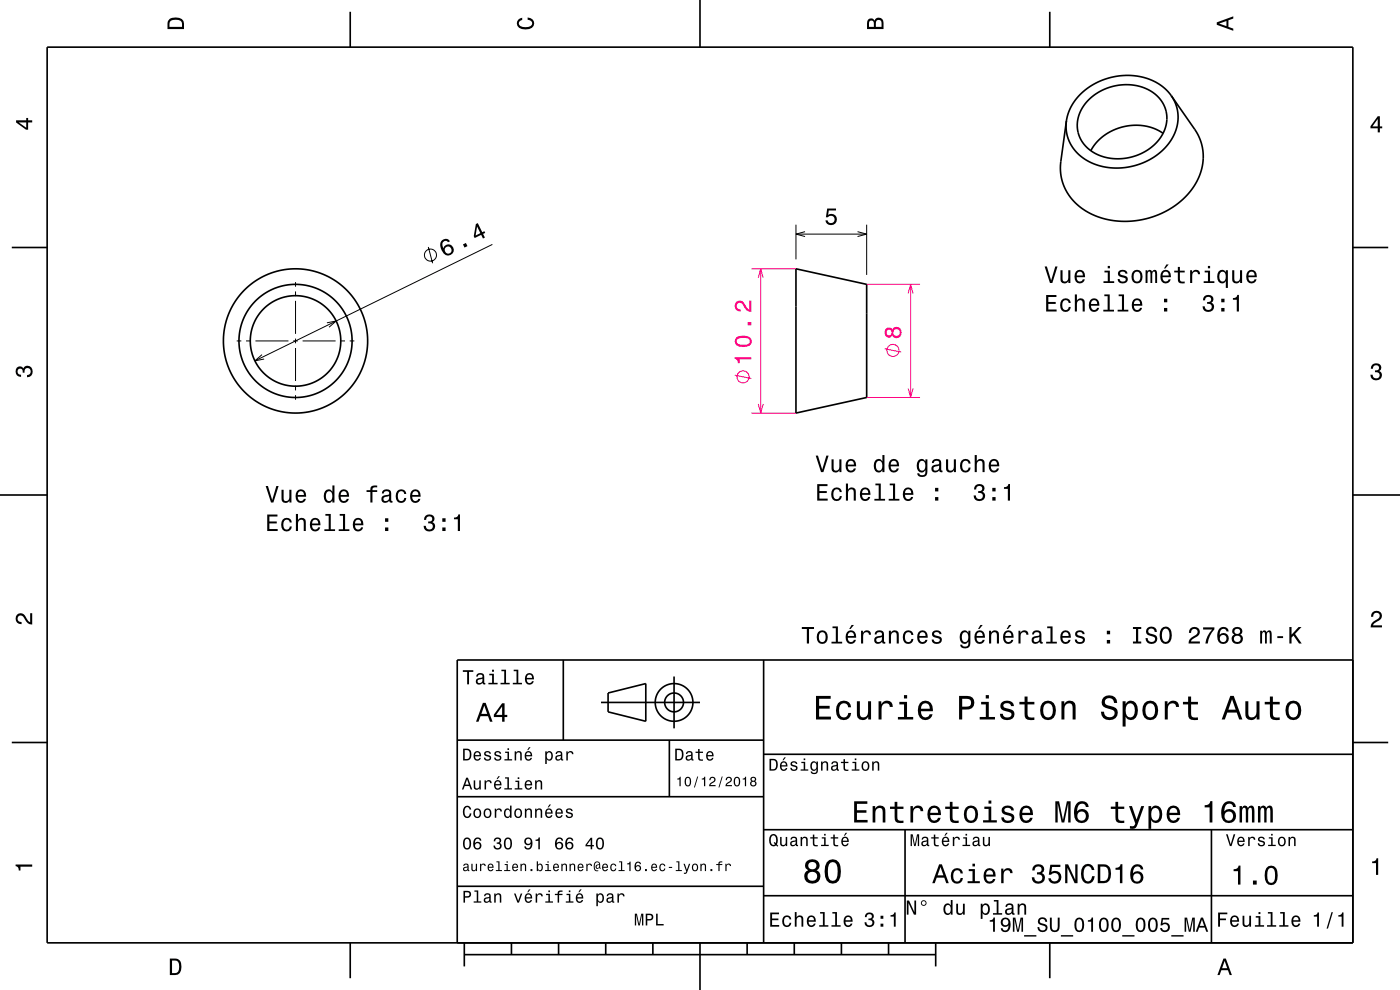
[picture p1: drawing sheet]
<svg xmlns="http://www.w3.org/2000/svg" width="297mm" height="210mm" viewBox="0 0 297 210" stroke-linecap="round" stroke-linejoin="round" font-family="sans-serif">
<g fill="none" stroke="#000" stroke-width=".21">
<path d="M62.7 59.8v1M90.9 52.4l.9 3.4M104.5 51.8l-50.4 24.7M168.9 47.7v7.3M168.9 49.7h15M170.8 49.1l-1.9 .6 1.9 .5M181.9 49.1l2 .6-2 .5M183.9 47.7v10.6M50.2 72.3h1M52.2 72.3h1M54.2 72.3h7M55.6 75.2l-1.5 1.3 1.9-.3"/>
<path d="M62.2 72.3h1M62.7 61.8v1M62.7 63.8v7M62.7 71.8v1M62.7 73.8v7M64.2 72.3h7M69.4 68.5l1.9-.4-1.5 1.3M72.2 72.3h1M74.2 72.3h1M62.7 81.8v1M62.7 83.8v1"/>
<circle cx="91.3" cy="54.1" r="1.28"/>
</g>
<path d="M159.4 57h9.5M183.9 60.3h11.3M159.4 87.6h9.5M183.9 84.3h11.3" fill="none" stroke="#ff0080" stroke-width=".21"/>
<g fill="none" stroke="#000" stroke-width=".35">
<path d="M10 10h277v190h-277zM74.3 2.5v7.5M148.5 0v10M222.7 2.5v7.5M230.8 21.3a11 11 0 0 1 14.4-1.2 6.8 6.8 0 0 1-.1 10.4 10.9 10.9 0 0 1-14.4 .9 6.8 6.8 0 0 1 .1-10.1zM246.7 28.3a11 11 0 0 0-15.3 3.7M248.5 20.3l5 7.2 .9 1.7 .5 1.3 .3 1.6 .1 1.4-.2 1.8-.6 1.8-.8 1.8-1.3 1.8-1.4 1.6-1.7 1.3-2.1 1.3-2.3 1-1.9 .5-2.2 .4-2.4 .2-2.2-.2-2.1-.4-2.2-.8-1.8-1-1.6-1.2-1.3-1.4-.8-1.1-.7-1.5-.5-1.5-.2-1.6v-1.9l1.2-8.7M248.5 20.3a8.8 8.8 0 0 1-2 11.7l-1.7 1.3-2.1 1.2-2.2 .7-2.2 .4h-2.2l-2.2-.3-2-.6-1.9-1.1a8.2 8.2 0 0 1-3.8-7.9M248.5 20.3l-1.1-1.3-1.2-.9-1.3-.8-1.7-.7-1.9-.4-1.7-.2-1.9 .1-2 .3-1.9 .6-1.6 .8-1.6 1-1.3 1.1-1.2 1.3-.9 1.6-.6 1.3-.4 1.6M2.5 52.5h7.5M168.9 57l15 3.3v24l-15 3.3zM287 52.5h7.5"/>
<path d="M0 105h10M287 105h10M119.5 140v17M162 140v60M287 140h-190v60M2.5 157.5h7.5M97 157h65M127.5 149h21M129 147l8-2v8l-8-2zM142 157v12M143 143.5v11M287 157.5h7.5"/>
<path d="M97 169h65M162 176h125M162 160h125M192 176v24M257 176v24M97 188h65M162 190h125M74.3 200v7.5M98.5 202.5h100M98.5 200v5M108.5 200v2.5M118.5 200v2.5"/>
<path d="M128.5 200v2.5M138.5 200v2.5M148.5 200v10M158.5 200v2.5M168.5 200v2.5M178.5 200v2.5M188.5 200v2.5M198.5 200v5M222.7 200v7.5"/>
<circle cx="62.7" cy="72.3" r="9.6"/>
<circle cx="62.7" cy="72.3" r="15.3"/>
<circle cx="62.7" cy="72.3" r="12"/>
<circle cx="143" cy="149" r="2"/>
<circle cx="143" cy="149" r="4"/>
</g>
<g fill="#000">
<path d="M36 4a2.18 2.18 0 0 0-.5 2.2h3.5v-1.2a1.43 1.43 0 0 0-1.7-1.3zM36.3 4.4a2.15 2.15 0 0 1 2.2 .3l.1 1h-2.6v-1z" fill-rule="evenodd"/>
<path d="M109.9 4.2l.9-.4v.4a.7 .7 0 0 0-.7 .5 .7 .7 0 0 0 .3 .8 1.7 1.7 0 0 0 2.5-.5 .9 .9 0 0 0-1-.8v-.5a1.24 1.24 0 0 1 1.4 1.1 1.24 1.24 0 0 1-1 1.4 2.22 2.22 0 0 1-2.5-.7l-.2-.5z" fill-rule="evenodd"/>
<path d="M184.2 4.2l-.3 .7v1.3h3.5v-1.3a.98 .98 0 0 0-.7-1.1 .98 .98 0 0 0-1.2 .6 .84 .84 0 0 0-1.3-.2zM184.5 4.5a.54 .54 0 0 1 .6-.1 .54 .54 0 0 1 .3 .6v.7h-1zM185.9 4.4a.62 .62 0 0 1 .8-.1 .62 .62 0 0 1 .3 .6v.8h-1.2z" fill-rule="evenodd"/>
<path d="M258.1 4.7v.6l3.5 1.2v-.4l-1-.4v-1.4l1-.4v-.4zM258.6 5l1.6-.5v1z" fill-rule="evenodd"/>
<path d="M3.4 25.5v.5l2.1 1.5h.5v-1.5h.8v-.5h-.8v-.5h-.4v.5zM4 26h1.6v1.1z" fill-rule="evenodd"/>
<path d="M292.3 24.7l-1.6 2.1v.4h1.6v.9h.4v-.9h.5v-.4h-.5v-2.1zM292.3 25.2v1.6h-1.1z" fill-rule="evenodd"/>
<path d="M93.8 51a2.12 2.12 0 0 0 1.3 3.2 1.16 1.16 0 0 0 1.2-.9 1.16 1.16 0 0 0-.9-1.4 1.16 1.16 0 0 0-1.4 .8 1.02 1.02 0 0 1 .2-1.5 .58 .58 0 0 1 .8 .2l.5-.2a1.04 1.04 0 0 0-1.7-.2zM94.3 53.1a.75 .75 0 0 1 1.5 0 .75 .75 0 0 1-1.5 0zM98.2 51.8l.3 .7 .7-.3-.4-.7zM101 47.5l-.5 2.6 .2 .4 1.4-.7 .4 .8 .4-.2-.4-.8 .4-.2-.1-.4-.5 .3-.9-2zM101.2 48l.7 1.5-1 .4z" fill-rule="evenodd"/>
<path d="M175.5 44.2h1.9v.4h-1.6l-.1 1a1.21 1.21 0 0 1 1.7 .6 1.21 1.21 0 0 1-.8 1.6 1.21 1.21 0 0 1-1.5-1.1h.5a.79 .79 0 0 0 1 .5 .79 .79 0 0 0 .4-1 .79 .79 0 0 0-1.1-.3l-.3 .2h-.4z" fill-rule="evenodd"/>
<path d="M291.1 77.4a1.08 1.08 0 0 1 1.4-.2 1.08 1.08 0 0 1 .4 1.2l-.3 .3a1.06 1.06 0 0 1 .5 1.3 1.06 1.06 0 0 1-1.2 .7 1.1 1.1 0 0 1-1.2-1.2h.5a.71 .71 0 0 0 1 .8 .71 .71 0 0 0 .1-1.3h-.6v-.4a.61 .61 0 0 0 .8-.3 .61 .61 0 0 0-.2-.8 .61 .61 0 0 0-.9 .2l-.1 .5h-.5z" fill-rule="evenodd"/>
<path d="M3.6 78a.86 .86 0 0 1 1.4 .2 1.06 1.06 0 0 1 1.2-.6 1.06 1.06 0 0 1 .7 1.2 1.1 1.1 0 0 1-1.2 1.2v-.4a.71 .71 0 0 0 .8-1 .71 .71 0 0 0-1.3-.1v.6h-.4a.61 .61 0 0 0-.3-.8 .61 .61 0 0 0-.8 .2 .61 .61 0 0 0 .2 .8l.6 .2v.4a1.15 1.15 0 0 1-1.2-.6 1.15 1.15 0 0 1 .3-1.3z" fill-rule="evenodd"/>
<path d="M173 96.6l1.2 3.5h.5l1.1-3.5h-.5l-.9 3-.9-3zM176.4 97.4v1.8a.89 .89 0 0 0 .6 1 .89 .89 0 0 0 1.1-.5v.4h.4v-2.7h-.4v1.6a.64 .64 0 0 1-.4 .8 .64 .64 0 0 1-.8-.3l-.1-2.1zM179.7 97.7a1.54 1.54 0 0 0 .8 2.5 1.05 1.05 0 0 0 1.1-.8h-.5l-.2 .3-.4 .1a.75 .75 0 0 1-.7-.9h1.8a1.16 1.16 0 0 0-.5-1.3 1.16 1.16 0 0 0-1.4 .1zM180 97.9a.66 .66 0 0 1 .8-.1 .66 .66 0 0 1 .4 .7h-1.4zM185.7 97.7a1.57 1.57 0 0 0 .7 2.5l.5-.1 .3-.4v.4h.4v-3.6h-.4v1.4a.89 .89 0 0 0-1.5-.2zM186 98a.62 .62 0 0 1 .7-.2 .62 .62 0 0 1 .4 .5 1.11 1.11 0 0 1-.6 1.5 1.19 1.19 0 0 1-.5-1.8zM188.8 97.7a1.54 1.54 0 0 0 .8 2.5 1.06 1.06 0 0 0 1.1-.8h-.5l-.2 .3-.4 .1a.75 .75 0 0 1-.6-.9h1.7a1.17 1.17 0 0 0-.5-1.3 1.17 1.17 0 0 0-1.4 .1zM189.1 97.9a.66 .66 0 0 1 .8-.1 .66 .66 0 0 1 .4 .7h-1.3zM194.8 97.7a1.57 1.57 0 0 0 .7 2.5l.5-.1 .3-.4a.73 .73 0 0 1-.3 1 .73 .73 0 0 1-1-.3h-.4a1.09 1.09 0 0 0 1.2 .8 1.09 1.09 0 0 0 .9-1.2v-2.6h-.4v.5l-.3-.4a.89 .89 0 0 0-1.2 .2zM195.1 98a.63 .63 0 0 1 .7-.2 .63 .63 0 0 1 .5 .5 1.1 1.1 0 0 1-.7 1.5 1.2 1.2 0 0 1-.5-1.8zM198 97.6l-.3 .6h.4a.55 .55 0 0 1 .7-.5 .55 .55 0 0 1 .3 .8h-.2a1.14 1.14 0 0 0-1.3 .9 .73 .73 0 0 0 .8 .8l.5-.1 .4-.3 .1 .3 .5 .1v-.4h-.2v-1.6a1.02 1.02 0 0 0-.7-.9 1.02 1.02 0 0 0-1 .3zM198.1 99.1l1.1-.3a.77 .77 0 0 1-.2 .8 .77 .77 0 0 1-.9 .1zM200.7 97.4v1.8a.89 .89 0 0 0 .6 1 .89 .89 0 0 0 1.1-.5v.4h.4v-2.7h-.5v1.6a.65 .65 0 0 1-.3 .8 .65 .65 0 0 1-.8-.3l-.1-2.1zM204 97.7a1.53 1.53 0 0 0 .8 2.5 1.05 1.05 0 0 0 1.1-1h-.4a.67 .67 0 0 1-.6 .7 .67 .67 0 0 1-.7-.6 1.12 1.12 0 0 1 .6-1.6 .6 .6 0 0 1 .7 .6h.4a1.09 1.09 0 0 0-.8-.9 1.09 1.09 0 0 0-1.1 .3zM206.8 96.5v3.6h.4v-1.5a.64 .64 0 0 1 .4-.8 .64 .64 0 0 1 .8 .4v1.9h.5v-1.7a.88 .88 0 0 0-.6-1 .88 .88 0 0 0-1.1 .4v-1.3zM210 97.7a1.54 1.54 0 0 0 .8 2.5 1.05 1.05 0 0 0 1.1-.8h-.4l-.2 .3-.4 .1a.75 .75 0 0 1-.7-.9h1.8a1.16 1.16 0 0 0-.5-1.3 1.16 1.16 0 0 0-1.5 .1zM210.4 97.9a.66 .66 0 0 1 .8-.1 .66 .66 0 0 1 .3 .7h-1.3z" fill-rule="evenodd"/>
<path d="M56.7 109.1v3.5h2.2v-.4h-1.8v-1.2h1.6v-.4h-1.6v-1h1.8v-.5zM60 110.2a1.53 1.53 0 0 0 .8 2.5 1.06 1.06 0 0 0 1.1-1h-.4a.67 .67 0 0 1-.6 .6 .67 .67 0 0 1-.7-.6 1.11 1.11 0 0 1 .6-1.5 .59 .59 0 0 1 .7 .6h.4a1.09 1.09 0 0 0-.8-.9 1.09 1.09 0 0 0-1.1 .3zM62.8 109v3.6h.4v-1.5a.63 .63 0 0 1 .5-.9 .63 .63 0 0 1 .7 .8v1.6h.5v-1.7a.88 .88 0 0 0-.6-1 .88 .88 0 0 0-1.1 .4v-1.3zM66 110.2a1.54 1.54 0 0 0 .8 2.5 1.06 1.06 0 0 0 1.1-.8h-.4l-.2 .3-.4 .1a.76 .76 0 0 1-.7-.9h1.8a1.16 1.16 0 0 0-.5-1.4 1.16 1.16 0 0 0-1.5 .2zM66.4 110.4a.66 .66 0 0 1 .8-.1 .66 .66 0 0 1 .3 .7h-1.3zM69 109v.4h.7v2.9h-.9v.3h2.3v-.3h-.9v-3.3zM72.1 109v.4h.7v2.9h-.9v.3h2.2v-.3h-.9v-3.3zM75.1 110.2a1.55 1.55 0 0 0 .8 2.5 1.07 1.07 0 0 0 1.1-.8h-.4l-.2 .3-.4 .1a.76 .76 0 0 1-.7-.9h1.8a1.17 1.17 0 0 0-.5-1.4 1.17 1.17 0 0 0-1.5 .2zM75.5 110.4a.66 .66 0 0 1 .8-.1 .66 .66 0 0 1 .3 .7h-1.3zM81.7 111.9v.7h.7v-.7zM81.7 109.9v.8h.7v-.8z" fill-rule="evenodd"/>
<path d="M56.4 103.1l1.1 3.5h.5l1.1-3.5h-.5l-.9 3-.9-3zM59.7 103.9v1.8a.89 .89 0 0 0 .6 1 .89 .89 0 0 0 1.1-.5v.4h.4v-2.7h-.4v1.6a.65 .65 0 0 1-.4 .7 .65 .65 0 0 1-.8-.3v-2zM63 104.2a1.54 1.54 0 0 0 .8 2.5 1.06 1.06 0 0 0 1.1-.9h-.4l-.3 .4-.3 .1a.76 .76 0 0 1-.7-.9h1.7a1.17 1.17 0 0 0-.5-1.4 1.17 1.17 0 0 0-1.4 .2zM63.4 104.4a.66 .66 0 0 1 .8-.1 .66 .66 0 0 1 .3 .7h-1.3zM69 104.2a1.57 1.57 0 0 0 .7 2.5l.5-.1 .3-.4v.4h.5v-3.6h-.5v1.3a.89 .89 0 0 0-1.5-.1zM69.3 104.5a.62 .62 0 0 1 .7-.3 .62 .62 0 0 1 .5 .6 1.12 1.12 0 0 1-.7 1.5 1.19 1.19 0 0 1-.5-1.8zM72.1 104.2a1.54 1.54 0 0 0 .8 2.5 1.06 1.06 0 0 0 1.1-.9h-.4l-.3 .4-.3 .1a.76 .76 0 0 1-.7-.9h1.7a1.16 1.16 0 0 0-.4-1.4 1.16 1.16 0 0 0-1.5 .2zM72.5 104.4a.66 .66 0 0 1 .8-.1 .66 .66 0 0 1 .3 .7h-1.3zM77.8 104v.4h.8v2.2h.4v-2.2h1v-.4h-1l.1-.4 .3-.2h.6v-.4a1.04 1.04 0 0 0-1.4 .7v.3zM81.3 104l-.3 .7h.4a.55 .55 0 0 1 .7-.6 .55 .55 0 0 1 .4 .8l-.2 .1a1 1 0 0 0-1.1 .2 1 1 0 0 0-.2 1 .94 .94 0 0 0 1.6 0l.1 .3 .6 .1v-.3l-.3-.1v-.2v-1.4a1.02 1.02 0 0 0-.7-.8 1.02 1.02 0 0 0-1 .2zM81.4 105.5l1.1-.3a.77 .77 0 0 1-.1 .9 .77 .77 0 0 1-.9 .1l-.2-.4zM84.3 104.2a1.53 1.53 0 0 0 .8 2.5 1.05 1.05 0 0 0 1.1-1.1h-.4a.67 .67 0 0 1-.7 .7 .67 .67 0 0 1-.7-.6 1.12 1.12 0 0 1 .7-1.5 .59 .59 0 0 1 .6 .6h.5a1.09 1.09 0 0 0-.8-1 1.09 1.09 0 0 0-1.1 .4zM87.3 104.2a1.54 1.54 0 0 0 .8 2.5 1.06 1.06 0 0 0 1.1-.9h-.5l-.2 .4-.4 .1a.76 .76 0 0 1-.6-.9h1.7a1.16 1.16 0 0 0-.5-1.4 1.16 1.16 0 0 0-1.4 .2zM87.6 104.4a.66 .66 0 0 1 .8-.1 .66 .66 0 0 1 .4 .7h-1.3z" fill-rule="evenodd"/>
<path d="M90.3 109.4l-.3 .9h.4a.62 .62 0 0 1 .3-.8 .62 .62 0 0 1 .8 .3 .62 .62 0 0 1-.2 .8h-.5v.4a.72 .72 0 0 1 1 .5 .72 .72 0 0 1-.5 .9 .72 .72 0 0 1-.9-.5l-.1-.4h-.4a1.18 1.18 0 0 0 1.5 1.2 1.18 1.18 0 0 0 .6-1.8l-.3-.1a.91 .91 0 0 0 .4-1.1 .91 .91 0 0 0-1-.6zM93.8 111.9v.7h.7v-.7zM93.8 109.9v.8h.7v-.8zM96.3 109.8v.4h.8v2.4h.5v-3.5h-.4a.77 .77 0 0 1-.9 .7z" fill-rule="evenodd"/>
<path d="M173.4 102.7v3.5h2.2v-.4h-1.8v-1.2h1.6v-.4h-1.6v-1.1h1.7v-.4zM176.6 103.8a1.52 1.52 0 0 0 .9 2.5 1.05 1.05 0 0 0 1.1-1.1h-.4a.67 .67 0 0 1-.7 .7 .67 .67 0 0 1-.7-.6 1.12 1.12 0 0 1 .7-1.5 .6 .6 0 0 1 .6 .6h.5a1.09 1.09 0 0 0-.8-1 1.09 1.09 0 0 0-1.2 .4zM179.5 102.6v3.6h.4v-1.6a.63 .63 0 0 1 .4-.7 .63 .63 0 0 1 .8 .3v2h.5v-1.8a.88 .88 0 0 0-.6-1 .88 .88 0 0 0-1.1 .5v-1.3zM182.7 103.8a1.54 1.54 0 0 0 .8 2.5 1.06 1.06 0 0 0 1.1-.9h-.4l-.3 .4-.3 .1a.75 .75 0 0 1-.7-.9h1.8a1.17 1.17 0 0 0-.5-1.4 1.17 1.17 0 0 0-1.5 .2zM183.1 104a.66 .66 0 0 1 .8-.1 .66 .66 0 0 1 .3 .7h-1.3zM185.7 102.6v.3h.7v2.9h-.9v.4h2.3v-.4h-.9v-3.2zM188.8 102.6v.3h.6v2.9h-.9v.4h2.3v-.4h-.9v-3.2zM191.8 103.8a1.54 1.54 0 0 0 .8 2.5 1.06 1.06 0 0 0 1.1-.9h-.4l-.2 .4-.4 .1a.76 .76 0 0 1-.7-.9h1.8a1.17 1.17 0 0 0-.5-1.4 1.17 1.17 0 0 0-1.5 .2zM192.2 104a.66 .66 0 0 1 .8-.1 .66 .66 0 0 1 .3 .7h-1.3zM198.4 105.4v.8h.7v-.8zM198.4 103.5v.7h.7v-.7z" fill-rule="evenodd"/>
<path d="M206.9 103l-.3 .8h.5a.62 .62 0 0 1 .3-.7 .62 .62 0 0 1 .8 .2 .62 .62 0 0 1-.2 .8l-.5 .1v.4a.72 .72 0 0 1 1 .4 .72 .72 0 0 1-.5 .9 .72 .72 0 0 1-.9-.5l-.1-.3h-.4a1.18 1.18 0 0 0 1.5 1.2 1.18 1.18 0 0 0 .6-1.8l-.3-.2a.9 .9 0 0 0 .4-1.1 .9 .9 0 0 0-1.1-.5zM210.5 105.4v.8h.7v-.8zM210.5 103.5v.7h.7v-.7zM213 103.3v.4h.8v2.5h.5v-3.5h-.4a.77 .77 0 0 1-.9 .6z" fill-rule="evenodd"/>
<path d="M3.6 130.4a1.22 1.22 0 0 1 2 .7l.4 .6 .4 .3v-1.9h.4v2.4a1.8 1.8 0 0 1-1.7-1.4 .71 .71 0 0 0-.9-.5 .71 .71 0 0 0-.5 .8 .71 .71 0 0 0 .9 .5v.5a1.18 1.18 0 0 1-1.2-.7 1.18 1.18 0 0 1 .2-1.3z" fill-rule="evenodd"/>
<path d="M170.1 133v.4h1.1v3.1h.4v-3.1h1.1v-.4zM173.6 134.1a1.53 1.53 0 0 0 .8 2.5 1.48 1.48 0 0 0 1.2-1.5 1.48 1.48 0 0 0-1.2-1.4l-.5 .1zM173.9 134.4a.67 .67 0 0 1 .7-.3 .67 .67 0 0 1 .5 .6 1.11 1.11 0 0 1-.7 1.5 1.17 1.17 0 0 1-.5-1.8zM176.6 132.9v.4h.7v2.8h-.9v.4h2.3v-.4h-.9v-3.2zM180.7 132.6l-.5 .8h.3l.7-.8zM179.7 134.1a1.54 1.54 0 0 0 .8 2.5 1.06 1.06 0 0 0 1.1-.9h-.5l-.2 .4-.4 .1a.76 .76 0 0 1-.7-.9h1.8a1.16 1.16 0 0 0-.5-1.4 1.16 1.16 0 0 0-1.4 .2zM180 134.3a.66 .66 0 0 1 .8-.1 .66 .66 0 0 1 .4 .7h-1.4zM182.7 133.8v2.7h.4v-1.5a.66 .66 0 0 1 .4-.8 .66 .66 0 0 1 .8 .2v.2h.5a.89 .89 0 0 0-.7-.9 .89 .89 0 0 0-1 .5v-.4zM185.8 133.9l-.2 .7h.4a.55 .55 0 0 1 .6-.5 .55 .55 0 0 1 .4 .7l-.2 .1a1.13 1.13 0 0 0-1.4 .9 .73 .73 0 0 0 .9 .8l.4-.1 .4-.3 .1 .3h.6v-.3l-.2-.1-.1-1.6a1.02 1.02 0 0 0-.6-.8 1.02 1.02 0 0 0-1.1 .2zM186 135.4l1.1-.3a.77 .77 0 0 1-.2 .9 .77 .77 0 0 1-.9 .1zM188.6 133.8v2.7h.4v-1.6a.63 .63 0 0 1 .4-.7 .63 .63 0 0 1 .8 .3v2h.5v-1.8a.89 .89 0 0 0-.6-1 .89 .89 0 0 0-1.1 .5v-.4zM191.8 134.1a1.53 1.53 0 0 0 .9 2.5 1.05 1.05 0 0 0 1.1-1.1h-.4a.67 .67 0 0 1-.7 .7 .67 .67 0 0 1-.7-.6 1.11 1.11 0 0 1 .7-1.5 .6 .6 0 0 1 .6 .6h.5a1.09 1.09 0 0 0-.8-1 1.09 1.09 0 0 0-1.2 .4zM194.9 134.1a1.54 1.54 0 0 0 .8 2.5 1.06 1.06 0 0 0 1.1-.9h-.5l-.2 .4-.4 .1a.76 .76 0 0 1-.7-.9h1.8a1.16 1.16 0 0 0-.5-1.4 1.16 1.16 0 0 0-1.4 .2zM195.2 134.3a.66 .66 0 0 1 .8-.1 .66 .66 0 0 1 .3 .7h-1.3zM198 133.9a.76 .76 0 0 0-.3 .9 .76 .76 0 0 0 .8 .5l.8 .3a.63 .63 0 0 1-.6 .6 .63 .63 0 0 1-.6-.5h-.5a1.07 1.07 0 0 0 1.2 .9 1.07 1.07 0 0 0 1-1.2l-.5-.4-1-.3a.54 .54 0 0 1 .4-.7 .54 .54 0 0 1 .6 .5h.4a1.03 1.03 0 0 0-.7-.8 1.03 1.03 0 0 0-1 .2zM203.9 134.1a1.57 1.57 0 0 0 .7 2.5l.5-.1 .3-.4a.73 .73 0 0 1-.3 1 .73 .73 0 0 1-1-.3h-.4a1.1 1.1 0 0 0 1.3 .8 1.1 1.1 0 0 0 .9-1.2v-2.6h-.5v.4l-.3-.4a.89 .89 0 0 0-1.2 .3zM204.2 134.4a.63 .63 0 0 1 .7-.3 .63 .63 0 0 1 .5 .6 1.11 1.11 0 0 1-.7 1.5 1.2 1.2 0 0 1-.5-1.8zM208 132.6l-.5 .8h.3l.7-.8zM207 134.1a1.54 1.54 0 0 0 .8 2.5 1.06 1.06 0 0 0 1.1-.9h-.4l-.3 .4-.3 .1a.76 .76 0 0 1-.7-.9h1.8a1.17 1.17 0 0 0-.5-1.4 1.17 1.17 0 0 0-1.5 .2zM207.4 134.3a.66 .66 0 0 1 .8-.1 .66 .66 0 0 1 .3 .7h-1.3zM209.8 133.8v2.7h.5v-1.6a.63 .63 0 0 1 .4-.7 .63 .63 0 0 1 .8 .3v2h.4v-1.8a.89 .89 0 0 0-.6-1 .89 .89 0 0 0-1.1 .5v-.4zM214.1 132.6l-.5 .8h.3l.7-.8zM213.1 134.1a1.54 1.54 0 0 0 .8 2.5 1.06 1.06 0 0 0 1.1-.9h-.5l-.2 .4-.4 .1a.76 .76 0 0 1-.7-.9h1.8a1.16 1.16 0 0 0-.5-1.4 1.16 1.16 0 0 0-1.4 .2zM213.4 134.3a.66 .66 0 0 1 .8-.1 .66 .66 0 0 1 .4 .7h-1.4zM216.1 133.8v2.7h.4v-1.5a.67 .67 0 0 1 .4-.8 .67 .67 0 0 1 .8 .2v.2h.5a.89 .89 0 0 0-.7-.9 .89 .89 0 0 0-1 .5v-.4zM219.2 133.9l-.2 .7h.4a.55 .55 0 0 1 .6-.5 .55 .55 0 0 1 .4 .7l-.2 .1a1 1 0 0 0-1 .2 1 1 0 0 0-.3 1 .94 .94 0 0 0 1.6 .1l.1 .3h.6v-.3l-.2-.1-.1-1.6a1.02 1.02 0 0 0-1.7-.6zM219.4 135.4l1.1-.3a.77 .77 0 0 1-.2 .9 .77 .77 0 0 1-.9 .1zM222.2 132.9v.4h.6v2.8h-.9v.4h2.3v-.4h-.9v-3.2zM225.2 134.1a1.54 1.54 0 0 0 .8 2.5 1.06 1.06 0 0 0 1.1-.9h-.4l-.2 .4-.4 .1a.76 .76 0 0 1-.7-.9h1.8a1.17 1.17 0 0 0-.5-1.4 1.17 1.17 0 0 0-1.5 .2zM225.6 134.3a.66 .66 0 0 1 .8-.1 .66 .66 0 0 1 .3 .7h-1.3zM228.3 133.9a.76 .76 0 0 0-.2 .9 .76 .76 0 0 0 .7 .5l.9 .3a.63 .63 0 0 1-.6 .6 .63 .63 0 0 1-.7-.5h-.4a1.07 1.07 0 0 0 1.2 .9 1.07 1.07 0 0 0 .9-1.2l-.4-.4-1.1-.3a.54 .54 0 0 1 .4-.7 .54 .54 0 0 1 .7 .5h.4a1.03 1.03 0 0 0-.7-.8 1.03 1.03 0 0 0-1.1 .2zM234.8 135.8v.7h.7v-.7zM234.8 133.8v.7h.7v-.7zM240.3 133v.4h.7v2.7h-.7v.4h1.8v-.4h-.6v-2.7h.6v-.4zM243.4 133.2a.96 .96 0 0 0-.2 1.1 .96 .96 0 0 0 .9 .6 .77 .77 0 0 1 .9 .9 .84 .84 0 0 1-.9 .3 .84 .84 0 0 1-.6-.7h-.5a1.21 1.21 0 0 0 1.5 1.2 1.21 1.21 0 0 0 .7-1.8l-.8-.3a.71 .71 0 0 1-.8-.6 .7 .7 0 0 1 .8-.6 .7 .7 0 0 1 .6 .7h.4a1.16 1.16 0 0 0-.7-1.1 1.16 1.16 0 0 0-1.3 .3zM246.4 133.4a2.53 2.53 0 0 0 .4 3.1 1.21 1.21 0 0 0 1.7-1 1.93 1.93 0 0 0-.9-2.6l-.8 .1zM247 133.4l.3-.1a1.7 1.7 0 0 1 .3 2.8l-.3 .1a1.69 1.69 0 0 1-.3-2.8zM252.5 133.3l-.3 .9h.5a.7 .7 0 0 1 .5-.8 .7 .7 0 0 1 .8 .5 .7 .7 0 0 1-.4 .9 1.8 1.8 0 0 0-1.5 1.7h2.4v-.4h-1.9a2.2 2.2 0 0 1 1.5-1.2 1.13 1.13 0 0 0 .1-1.7 1.13 1.13 0 0 0-1.7 .1zM255.2 133.1v.4h1.9a5.2 5.2 0 0 0-1.4 3h.5a5.3 5.3 0 0 1 1.4-3v-.4zM258.8 133.3a2.4 2.4 0 0 0 .1 3.2 1.16 1.16 0 0 0 1.6-.3 1.16 1.16 0 0 0-.2-1.6 1.16 1.16 0 0 0-1.6 .1 1.03 1.03 0 0 1 .9-1.3 .58 .58 0 0 1 .6 .5h.5a1.12 1.12 0 0 0-.8-.9 1.12 1.12 0 0 0-1.1 .3zM258.7 135.5a.75 .75 0 0 1 1.5 0 .75 .75 0 0 1-1.5 0zM261.7 133.2a.83 .83 0 0 0 .2 1.4 1.11 1.11 0 0 0-.5 1.6 1.11 1.11 0 0 0 1.6 .3 1.03 1.03 0 0 0 .7-.9 1.03 1.03 0 0 0-.6-1 .88 .88 0 0 0 .4-1.1 .88 .88 0 0 0-1-.5zM261.8 135.5a.71 .71 0 0 1 1.4 0 .71 .71 0 0 1-1.4 0zM261.9 133.9a.6 .6 0 0 1 1.2 0 .6 .6 0 0 1-1.2 0zM267.3 133.8v2.7h.4v-1.8l.3-.6h.2l.1 .3 .1 2.1h.3l.1-2.1 .3-.3 .2 .1 .1 .4v1.9h.4v-1.9a.69 .69 0 0 0-.5-.9l-.6 .4-.2-.3-.3-.1-.5 .4v-.3zM271 135v.4h1.2v-.4zM273.5 133v3.5h.5v-1.2l.4-.5 1.2 1.7h.5l-1.4-2 1.4-1.5h-.6l-1.5 1.6v-1.6z" fill-rule="evenodd"/>
<path d="M291.2 129.9a1.18 1.18 0 0 1 1.9 .3 1.18 1.18 0 0 1-1 1.7l-.5 .3-.3 .5h1.9v.4h-2.4a1.8 1.8 0 0 1 1.4-1.8 .71 .71 0 0 0 .5-.8 .71 .71 0 0 0-.9-.5 .71 .71 0 0 0-.5 .8h-.4z" fill-rule="evenodd"/>
<path d="M98.2 158.8v2.5h.9a1.37 1.37 0 0 0 .7-2.2 1.56 1.56 0 0 0-1.6-.3zM98.6 159.1a.98 .98 0 0 1 1.1 .7 .98 .98 0 0 1-.6 1.2h-.5zM100.7 159.6a1.04 1.04 0 0 0-.2 1.2 1.04 1.04 0 0 0 1 .5l.5-.5h-.3l-.4 .3a.54 .54 0 0 1-.5-.7h1.3a.83 .83 0 0 0-.4-.9 .83 .83 0 0 0-1 .1zM100.9 159.7l.2-.1a.47 .47 0 0 1 .5 .1 .47 .47 0 0 1 .1 .5h-.9zM102.9 159.5l-.2 .1a.69 .69 0 0 0 .9 .9l.2 .1a.43 .43 0 0 1-.4 .5 .43 .43 0 0 1-.4-.4h-.3a.74 .74 0 0 0 .9 .7 .74 .74 0 0 0 .5-1l-1-.4a.38 .38 0 0 1 .3-.5 .38 .38 0 0 1 .4 .4h.3a.78 .78 0 0 0-1.2-.4zM105.1 159.5l-.2 .1a.69 .69 0 0 0 .9 .9l.2 .1a.43 .43 0 0 1-.4 .5 .43 .43 0 0 1-.5-.4h-.3a.74 .74 0 0 0 .9 .7 .74 .74 0 0 0 .5-1l-.9-.4a.38 .38 0 0 1 .3-.5 .38 .38 0 0 1 .4 .4h.3a.77 .77 0 0 0-1.2-.4zM107.2 159.4v.3h.5v1.3h-.7v.3h1.6v-.3h-.6v-1.6zM107.7 158.7v.4h.3v-.4zM109.2 159.4v1.9h.3v-1.1a.45 .45 0 0 1 .4-.6 .45 .45 0 0 1 .5 .5v1.2h.3v-1.3a.63 .63 0 0 0-.5-.7 .63 .63 0 0 0-.7 .4v-.3zM112.2 158.5l-.4 .6h.3l.5-.6zM111.5 159.6a1.04 1.04 0 0 0-.2 1.2 1.04 1.04 0 0 0 1.1 .5l.5-.5h-.3l-.5 .3a.54 .54 0 0 1-.5-.7h1.3a.83 .83 0 0 0-.4-.9 .83 .83 0 0 0-1 .1zM111.8 159.7l.1-.1a.48 .48 0 0 1 .5 .1 .48 .48 0 0 1 .2 .5h-1zM115.7 159.4v2.7h.3v-1.1a.66 .66 0 0 0 .7 .4 .66 .66 0 0 0 .5-.6 .91 .91 0 0 0 0-1.1 .91 .91 0 0 0-1-.3l-.2 .3v-.3zM116.1 159.8a.45 .45 0 0 1 .5-.2 .45 .45 0 0 1 .3 .4 .65 .65 0 0 1 .1 .8 .65 .65 0 0 1-.7 .2 .98 .98 0 0 1-.2-1.2zM118.1 159.5l-.2 .4h.3a.39 .39 0 0 1 .4-.3 .39 .39 0 0 1 .3 .5h-.1a.65 .65 0 0 0-1 .4 .65 .65 0 0 0 .6 .9l.6-.3 .1 .2h.4v-.2l-.2-.1v-1.1a.72 .72 0 0 0-.5-.6 .72 .72 0 0 0-.7 .2zM118.2 160.6l.8-.3a.55 .55 0 0 1-.2 .7 .55 .55 0 0 1-.6 0zM120.1 159.4v1.9h.4v-1.1a.47 .47 0 0 1 .2-.6 .47 .47 0 0 1 .6 .2v.2h.4a.64 .64 0 0 0-.5-.7 .64 .64 0 0 0-.8 .4v-.3z" fill-rule="evenodd"/>
<path d="M98.2 142.2v.3h.9v2.7h.4v-2.7h.9v-.3zM101.3 143l-.3 .5h.4a.47 .47 0 0 1 .5-.4 .47 .47 0 0 1 .4 .6l-.2 .1a.84 .84 0 0 0-1 .2 .84 .84 0 0 0 0 1.1 .9 .9 0 0 0 1.3-.2l.1 .2 .5 .1v-.3l-.3-.1v-1.3a.87 .87 0 0 0-1.4-.5zM101.4 144.3l.9-.3a.66 .66 0 0 1-.1 .7 .66 .66 0 0 1-.8 .1zM103.8 142.9v.3h.6v1.6h-.8v.4h2v-.4h-.8v-1.9zM104.4 142.1v.4h.4v-.4zM106.4 142.1v.3h.6v2.4h-.8v.4h1.9v-.4h-.7v-2.7zM109 142.1v.3h.6v2.4h-.8v.4h1.9v-.4h-.7v-2.7zM111.6 143.1a1.32 1.32 0 0 0 .7 2.1 .9 .9 0 0 0 .9-.7h-.3l-.2 .3-.4 .1a.65 .65 0 0 1-.6-.8h1.6a1 1 0 0 0-.4-1.2 1 1 0 0 0-1.3 .2zM111.9 143.3a.57 .57 0 0 1 .7-.1 .57 .57 0 0 1 .3 .6h-1.2z" fill-rule="evenodd"/>
<path d="M102.4 149.1l-1.4 4h.5l.4-1.2h1.6l.4 1.2h.6l-1.5-4zM102.7 149.7l.7 1.7h-1.3zM106.5 149.2l-1.7 2.4v.5h1.7v1h.5v-1h.6v-.5h-.6v-2.4zM106.5 149.9v1.7h-1.3z" fill-rule="evenodd"/>
<path d="M143.2 158.8v2.5h.9a1.37 1.37 0 0 0 .7-2.2 1.56 1.56 0 0 0-1.6-.3zM143.6 159.1a.98 .98 0 0 1 1.1 .7 .98 .98 0 0 1-.6 1.2h-.5zM145.7 159.5l-.2 .4h.3a.39 .39 0 0 1 .5-.3 .39 .39 0 0 1 .3 .5h-.2a.65 .65 0 0 0-.9 .4 .65 .65 0 0 0 .5 .9l.7-.3v.2h.4v-.2l-.1-.1-.1-1.1a.73 .73 0 0 0-.4-.6 .73 .73 0 0 0-.8 .2zM145.8 160.6l.8-.3a.55 .55 0 0 1-.1 .7 .55 .55 0 0 1-.7 0zM148.1 158.9v.5h-.5v.3h.5v1.3a.75 .75 0 0 0 1 .4v-.3a.48 .48 0 0 1-.7-.3v-1.1h.7v-.3h-.7v-.5zM150 159.6a1.04 1.04 0 0 0-.2 1.2 1.04 1.04 0 0 0 1.1 .5l.5-.5h-.4l-.4 .3a.54 .54 0 0 1-.5-.7h1.3a.83 .83 0 0 0-.4-.9 .83 .83 0 0 0-1 .1zM150.3 159.7l.1-.1a.48 .48 0 0 1 .5 .1 .48 .48 0 0 1 .2 .5h-1z" fill-rule="evenodd"/>
<path d="M173.1 147.6v5h3.2v-.6h-2.5v-1.7h2.2v-.6h-2.2v-1.5h2.4v-.6zM177.8 149.2a2.59 2.59 0 0 0 .5 3.4 1.58 1.58 0 0 0 2.3-1.4h-.6a.95 .95 0 0 1-.9 1 .95 .95 0 0 1-1-.9 1.59 1.59 0 0 1 .9-2.1 .85 .85 0 0 1 .9 .8h.7a1.56 1.56 0 0 0-1.1-1.3 1.56 1.56 0 0 0-1.7 .5zM181.8 148.8v2.5a1.27 1.27 0 0 0 .9 1.4 1.27 1.27 0 0 0 1.5-.7v.6h.6v-3.8h-.6v2.2a.92 .92 0 0 1-.6 1.1 .92 .92 0 0 1-1.2-.4v-2.9zM186.4 148.8v3.8h.6v-2.2a.95 .95 0 0 1 .5-1.1 .95 .95 0 0 1 1.2 .3l.1 .4h.6a1.28 1.28 0 0 0-1-1.4 1.28 1.28 0 0 0-1.4 .8v-.6zM190.8 148.9v.5h1v2.7h-1.3v.5h3.2v-.5h-1.3v-3.2zM191.8 147.4v.8h.6v-.8zM195.1 149.2a2.62 2.62 0 0 0 .5 3.4 1.57 1.57 0 0 0 2.2-1.1h-.6l-.3 .5-.5 .2a1.08 1.08 0 0 1-1-1.3h2.5a1.66 1.66 0 0 0-.7-2 1.66 1.66 0 0 0-2.1 .3zM195.6 149.5a.94 .94 0 0 1 1.2-.2 .94 .94 0 0 1 .5 1h-1.9zM203.5 147.6v5h.6v-2.1h.8a1.47 1.47 0 0 0 1.8-1.2 1.47 1.47 0 0 0-1.5-1.7zM204.1 148.2a1.6 1.6 0 0 1 1.8 .5 .86 .86 0 0 1 0 .9 .86 .86 0 0 1-.9 .3h-.9zM208.1 148.9v.5h1v2.7h-1.3v.5h3.3v-.5h-1.3v-3.2zM209.1 147.4v.8h.7v-.8zM212.6 148.9a1.08 1.08 0 0 0-.3 1.2 1.08 1.08 0 0 0 1 .7l1.1 .4a.57 .57 0 0 1 .2 .6 .57 .57 0 0 1-.5 .4 .96 .96 0 0 1-1.4-.8h-.6a1.6 1.6 0 0 0 1.3 1.4 1.6 1.6 0 0 0 1.7-.8 1.13 1.13 0 0 0-1-1.6l-1.1-.3-.2-.4a.87 .87 0 0 1 .9-.5 .87 .87 0 0 1 .8 .6h.6a1.41 1.41 0 0 0-2.1-1.1zM217.4 147.8v1.1h-1.1v.5h1.1v2.6l.2 .4 .4 .3h1.4v-.5a.97 .97 0 0 1-1.4-.5v-2.3h1.4v-.5h-1.4v-1.1zM221.1 149.2a2.56 2.56 0 0 0 .5 3.4 1.72 1.72 0 0 0 1.8-.2 1.72 1.72 0 0 0 .6-1.7 1.7 1.7 0 0 0-.9-1.9 1.7 1.7 0 0 0-2 .4zM221.6 149.6a.96 .96 0 0 1 1-.4 .96 .96 0 0 1 .7 .8 1.59 1.59 0 0 1-1 2.2 1.19 1.19 0 0 1-1-1.5zM225.2 148.8v3.8h.6v-2.2a.97 .97 0 0 1 .5-1.1 .97 .97 0 0 1 1.1 .2l.1 .7v2.4h.7v-2.5a1.27 1.27 0 0 0-.9-1.4 1.27 1.27 0 0 0-1.5 .6v-.5zM234.1 147.9a1.38 1.38 0 0 0-.3 1.5 1.38 1.38 0 0 0 1.3 .9 1.25 1.25 0 0 1 1.4 .9 1.15 1.15 0 0 1-1.3 .9 1.15 1.15 0 0 1-1-1.1h-.7a1.8 1.8 0 0 0 1.7 1.8 1.8 1.8 0 0 0 1.9-1.6 1.46 1.46 0 0 0-1.5-1.4l-.6-.2a.83 .83 0 0 1-.5-1.1 .83 .83 0 0 1 1.2-.3l.5 .5 .1 .4h.7a1.67 1.67 0 0 0-1-1.6 1.67 1.67 0 0 0-1.9 .4zM238.2 148.8v5.3h.6v-2.1a1.32 1.32 0 0 0 1.4 .7 1.32 1.32 0 0 0 1.1-1.1 2.43 2.43 0 0 0-.8-2.8 1.21 1.21 0 0 0-1.7 .5v-.5zM239.1 149.6a.9 .9 0 0 1 .9-.4 .9 .9 0 0 1 .7 .8 1.61 1.61 0 0 1-.9 2.2 1.18 1.18 0 0 1-1-1.5zM242.8 149.2a2.56 2.56 0 0 0 .5 3.4 1.72 1.72 0 0 0 1.8-.2 1.72 1.72 0 0 0 .6-1.7 1.7 1.7 0 0 0-.9-1.9 1.7 1.7 0 0 0-2 .4zM243.3 149.6a.96 .96 0 0 1 1-.4 .96 .96 0 0 1 .7 .8 1.59 1.59 0 0 1-1 2.2 1.19 1.19 0 0 1-1-1.5zM247.1 148.8v3.8h.6v-2.2a.95 .95 0 0 1 .5-1.1 .95 .95 0 0 1 1.2 .3l.1 .4h.6a1.28 1.28 0 0 0-1-1.4 1.28 1.28 0 0 0-1.4 .8v-.6zM252 147.8v1.1h-1v.5h1l.1 2.6 .2 .4 .4 .3h1.4v-.5a.97 .97 0 0 1-1.4-.5v-2.3h1.4v-.5h-1.4v-1.1zM261 147.6l-1.8 5h.6l.6-1.4h2l.5 1.4h.7l-1.9-5zM261.4 148.3l.7 2.2h-1.5zM264.2 148.8v2.5a1.27 1.27 0 0 0 .9 1.4 1.27 1.27 0 0 0 1.5-.7v.6h.6v-3.8h-.6v2.2a.92 .92 0 0 1-.6 1.1 .92 .92 0 0 1-1.1-.4l-.1-2.9zM269.4 147.8v1.1h-1.1v.5h1.1v2.6l.2 .4 .4 .3 .7 .1 .8-.1v-.5a.97 .97 0 0 1-1.4-.5l-.1-2.3h1.5v-.5h-1.5v-1.1zM273.1 149.2a2.56 2.56 0 0 0 .6 3.4 1.72 1.72 0 0 0 1.8-.2 1.72 1.72 0 0 0 .6-1.7 1.7 1.7 0 0 0-.9-1.9 1.7 1.7 0 0 0-2.1 .4zM273.6 149.6a.96 .96 0 0 1 1-.4 .96 .96 0 0 1 .7 .8 1.59 1.59 0 0 1-.9 2.2 1.19 1.19 0 0 1-1.1-1.5z" fill-rule="evenodd"/>
<path d="M98.9 165l-.9 2.5h.3l.3-.8h1l.2 .8h.4l-.9-2.5zM99.1 165.3l.4 1.1h-.8zM100.5 165.5v1.3a.63 .63 0 0 0 .4 .7 .63 .63 0 0 0 .8-.3v.3h.3v-2h-.3v1.2a.46 .46 0 0 1-.3 .5 .46 .46 0 0 1-.6-.2v-1.5zM102.8 165.5v2h.3v-1.1a.47 .47 0 0 1 .3-.6 .47 .47 0 0 1 .6 .2v.1h.3a.64 .64 0 0 0-.5-.6 .64 .64 0 0 0-.7 .4v-.4zM105.7 164.7l-.4 .6h.3l.5-.6zM105 165.7a1.04 1.04 0 0 0-.2 1.2 1.04 1.04 0 0 0 1.1 .6l.5-.6h-.4l-.4 .4a.54 .54 0 0 1-.5-.7h1.3a.83 .83 0 0 0-.4-1 .83 .83 0 0 0-1 .1zM105.3 165.9l.1-.1a.48 .48 0 0 1 .5 .1 .48 .48 0 0 1 .2 .4h-1zM107.1 164.9v.2h.5v2.1h-.6v.3h1.6v-.3h-.6v-2.3zM109.3 165.6v.3h.5v1.3h-.6v.3h1.6v-.3h-.6v-1.6zM109.8 164.9v.3h.4v-.3zM111.5 165.7a1.04 1.04 0 0 0-.2 1.2 1.04 1.04 0 0 0 1.1 .6l.5-.6h-.3l-.5 .4a.54 .54 0 0 1-.5-.7h1.3a.83 .83 0 0 0-.4-1 .83 .83 0 0 0-1 .1zM111.8 165.9l.1-.1a.48 .48 0 0 1 .5 .1 .48 .48 0 0 1 .2 .4h-1zM113.5 165.5v2h.3v-1.1a.45 .45 0 0 1 .3-.6 .45 .45 0 0 1 .6 .2v1.5h.3v-1.3a.63 .63 0 0 0-.4-.7 .63 .63 0 0 0-.8 .3v-.3z" fill-rule="evenodd"/>
<path d="M98.4 178a1.44 1.44 0 0 0 .7 2.2 1.45 1.45 0 0 0 .6-2.2 .79 .79 0 0 0-1.3 0zM98.8 178h.5a1.69 1.69 0 0 1 0 1.9h-.5a1.71 1.71 0 0 1 0-1.9zM100.8 177.8a1.72 1.72 0 0 0 .1 2.3 .83 .83 0 0 0 1.1-.2 .83 .83 0 0 0-.1-1.1 .83 .83 0 0 0-1.2 0 .74 .74 0 0 1 .6-.9l.3 .1 .2 .3h.3a.8 .8 0 0 0-.5-.6 .8 .8 0 0 0-.8 .1zM100.7 179.4a.55 .55 0 0 1 1.1 0 .55 .55 0 0 1-1.1 0zM105 177.8l-.3 .7h.4a.44 .44 0 0 1 .2-.6 .44 .44 0 0 1 .6 .2 .44 .44 0 0 1-.2 .6h-.3v.3a.52 .52 0 0 1 .6 .3 .52 .52 0 0 1-.3 .7 .52 .52 0 0 1-.6-.4l-.1-.2h-.3a.84 .84 0 0 0 1.1 .8 .84 .84 0 0 0 .4-1.3l-.2-.1a.72 .72 0 0 0 0-1.1 .72 .72 0 0 0-1 .1zM107.1 178a1.44 1.44 0 0 0 .7 2.2 1.45 1.45 0 0 0 .6-2.2 .79 .79 0 0 0-1.3 0zM107.5 178h.5a1.69 1.69 0 0 1 0 1.9h-.5a1.71 1.71 0 0 1 0-1.9zM111.4 177.9a.82 .82 0 0 0 0 1.2 .82 .82 0 0 0 1.2-.1 .73 .73 0 0 1-.6 .9l-.3-.1-.1-.3h-.4a.88 .88 0 0 0 1.1 .7 .88 .88 0 0 0 .6-1.1 1.01 1.01 0 0 0-.2-1.2 1.01 1.01 0 0 0-1.3 0zM111.6 178.5a.53 .53 0 0 1 1 0 .53 .53 0 0 1-1 0zM113.6 178.1v.3h.6v1.8h.3v-2.6h-.2a.55 .55 0 0 1-.7 .5zM118.1 177.8a1.71 1.71 0 0 0 .1 2.3 .83 .83 0 0 0 1.1-.2 .83 .83 0 0 0-.1-1.1 .83 .83 0 0 0-1.1 0 .74 .74 0 0 1 .6-.9l.3 .1 .1 .3h.4a.79 .79 0 0 0-.6-.6 .79 .79 0 0 0-.8 .1zM118.1 179.4a.53 .53 0 0 1 1 0 .53 .53 0 0 1-1 0zM120.3 177.8a1.72 1.72 0 0 0 .1 2.3 .83 .83 0 0 0 1.1-.2 .83 .83 0 0 0-.1-1.1 .83 .83 0 0 0-1.1 0 .74 .74 0 0 1 .6-.9l.3 .1 .1 .3h.3a.8 .8 0 0 0-.5-.6 .8 .8 0 0 0-.8 .1zM120.2 179.4a.55 .55 0 0 1 1.1 0 .55 .55 0 0 1-1.1 0zM125.3 177.7l-1.1 1.5v.3h1.1v.7h.3v-.7h.4v-.3h-.4v-1.5zM125.3 178.1v1.1h-.8zM126.6 178a1.44 1.44 0 0 0 .7 2.2 1.45 1.45 0 0 0 .6-2.2 .79 .79 0 0 0-1.3 0zM127 178h.5a1.71 1.71 0 0 1 0 1.9h-.5a1.69 1.69 0 0 1 0-1.9z" fill-rule="evenodd"/>
<path d="M98.4 171.2a1.45 1.45 0 0 0 .7 2.3 .94 .94 0 0 0 .9-1h-.3a.59 .59 0 0 1-.8 .7 1.31 1.31 0 0 1 .2-2l.3 .1 .2 .4h.4a.85 .85 0 0 0-.6-.8 .85 .85 0 0 0-1 .3zM100.6 171.7a1.04 1.04 0 0 0-.1 1.3 1.04 1.04 0 0 0 1.1 .5 1.04 1.04 0 0 0 .5-1.3 1.04 1.04 0 0 0-1.2-.7zM100.9 171.9a.48 .48 0 0 1 .5-.1 .48 .48 0 0 1 .3 .4 .66 .66 0 0 1 0 .7 .66 .66 0 0 1-.7 .3 .98 .98 0 0 1-.1-1.3zM102.8 171.7a1.04 1.04 0 0 0-.2 1.3 1.04 1.04 0 0 0 1.2 .5 1.04 1.04 0 0 0 .5-1.3 1.04 1.04 0 0 0-1.2-.7zM103 171.9a.48 .48 0 0 1 .5-.1 .48 .48 0 0 1 .4 .4 .66 .66 0 0 1 0 .7 .66 .66 0 0 1-.7 .3 .97 .97 0 0 1-.2-1.3zM105 171.5v2h.3v-1.1a.47 .47 0 0 1 .2-.6 .47 .47 0 0 1 .6 .2l.1 .1h.3a.64 .64 0 0 0-.5-.6 .64 .64 0 0 0-.7 .4v-.4zM107.1 171.7a1.06 1.06 0 0 0-.2 1.2 1.06 1.06 0 0 0 .9 .6l.4-.3v.3h.3v-2.6h-.3v.9a.63 .63 0 0 0-1.1-.1zM107.4 171.9a.44 .44 0 0 1 .4-.1 .44 .44 0 0 1 .4 .4 .65 .65 0 0 1 0 .7 .65 .65 0 0 1-.7 .3l-.2-.4zM109.3 171.7a1.04 1.04 0 0 0-.1 1.3 1.04 1.04 0 0 0 1.1 .5 1.04 1.04 0 0 0 .5-1.3 1.04 1.04 0 0 0-1.2-.7zM109.5 171.9a.48 .48 0 0 1 .6-.1 .48 .48 0 0 1 .3 .4 .66 .66 0 0 1 0 .7 .66 .66 0 0 1-.7 .3 .98 .98 0 0 1-.2-1.3zM111.4 171.5v2h.3v-1.1a.45 .45 0 0 1 .3-.7 .45 .45 0 0 1 .5 .6v1.2h.4v-1.3a.63 .63 0 0 0-.5-.7 .63 .63 0 0 0-.7 .3v-.3zM113.5 171.5v2h.3v-1.1a.45 .45 0 0 1 .3-.6 .45 .45 0 0 1 .6 .2v1.5h.3v-1.3a.63 .63 0 0 0-.4-.7 .63 .63 0 0 0-.8 .3v-.3zM116.5 170.7l-.3 .6h.2l.5-.6zM115.9 171.7a1.04 1.04 0 0 0-.2 1.2 1.04 1.04 0 0 0 1 .6l.5-.6h-.3l-.4 .4a.54 .54 0 0 1-.5-.7h1.2a.83 .83 0 0 0-.3-1 .83 .83 0 0 0-1 .1zM116.1 171.9l.2-.1a.47 .47 0 0 1 .4 .1 .47 .47 0 0 1 .2 .4h-.9zM118 171.7a1.04 1.04 0 0 0-.2 1.2 1.04 1.04 0 0 0 1.1 .6l.5-.6h-.3l-.5 .4a.53 .53 0 0 1-.5-.7h1.3a.83 .83 0 0 0-.3-1 .83 .83 0 0 0-1.1 .1zM118.3 171.9l.1-.1a.47 .47 0 0 1 .5 .1 .47 .47 0 0 1 .2 .4h-1zM120.2 171.6l-.1 .2a.69 .69 0 0 0 .8 .9l.3 .1a.43 .43 0 0 1-.4 .5 .43 .43 0 0 1-.5-.4h-.3a.74 .74 0 0 0 .9 .7 .74 .74 0 0 0 .5-1.1l-1-.3a.38 .38 0 0 1 .3-.5 .38 .38 0 0 1 .5 .3h.3a.77 .77 0 0 0-1.3-.4z" fill-rule="evenodd"/>
<path d="M143.7 165.1v.3h.4v1.4h.3v-2zM145.4 165a1.16 1.16 0 0 0 .5 1.8 1.16 1.16 0 0 0 .5-1.8 .63 .63 0 0 0-1 0zM145.7 165.1l.2-.1a.98 .98 0 0 1 0 1.6l-.2-.1-.2-.3v-.7zM147.9 164.7l-.7 2.3h.2l.7-2.3zM148.9 165.1v.3h.4v1.4h.3v-2zM150.7 164.9l-.2 .6h.2a.4 .4 0 0 1 .3-.5 .4 .4 0 0 1 .5 .3 .4 .4 0 0 1-.3 .5l-.1 .1a.95 .95 0 0 0-.7 .9h1.4v-.3h-1.1l.5-.4a.67 .67 0 0 0 .5-1 .67 .67 0 0 0-1-.2zM153.1 164.7l-.7 2.3h.2l.7-2.3zM154.1 164.9l-.2 .6h.3a.4 .4 0 0 1 .3-.5 .4 .4 0 0 1 .5 .3 .4 .4 0 0 1-.3 .5l-.2 .1a.93 .93 0 0 0-.6 .9h1.4v-.3h-1.1l.5-.4a.67 .67 0 0 0 .5-1 .67 .67 0 0 0-1.1-.2zM155.8 165a1.15 1.15 0 0 0 .5 1.8 1.16 1.16 0 0 0 .5-1.8 .63 .63 0 0 0-1 0zM156.1 165.1l.2-.1a.98 .98 0 0 1 0 1.6l-.2-.1-.2-.3v-.7zM157.6 165.1v.3h.4v1.4h.3v-2zM159.4 164.9l-.2 .5 .2 .3a.62 .62 0 0 0-.1 .9 .62 .62 0 0 0 1 0 .62 .62 0 0 0-.1-.9 .57 .57 0 0 0 0-.9 .57 .57 0 0 0-.8 .1zM159.4 166.2a.41 .41 0 0 1 .8 0 .41 .41 0 0 1-.8 0zM159.5 165.3a.34 .34 0 0 1 .6 0 .34 .34 0 0 1-.6 0z" fill-rule="evenodd"/>
<path d="M163.2 161v2.5h.9a1.37 1.37 0 0 0 .7-2.2 1.58 1.58 0 0 0-1.6-.3zM163.6 161.3a.98 .98 0 0 1 1.1 .7 .98 .98 0 0 1-.6 1.2h-.5zM166.4 160.7l-.4 .6h.2l.5-.6zM165.7 161.7a1.04 1.04 0 0 0-.2 1.2 1.04 1.04 0 0 0 1 .6l.5-.6h-.3l-.4 .4a.54 .54 0 0 1-.5-.7h1.3a.83 .83 0 0 0-.4-1 .83 .83 0 0 0-1 .1zM165.9 161.9l.2-.1a.48 .48 0 0 1 .5 .1 .48 .48 0 0 1 .1 .4h-.9zM167.9 161.6l-.2 .2a.68 .68 0 0 0 .9 .9l.2 .1a.43 .43 0 0 1-.4 .5 .43 .43 0 0 1-.4-.4h-.3a.74 .74 0 0 0 .9 .7 .74 .74 0 0 0 .5-1.1l-1-.3a.38 .38 0 0 1 .3-.5 .38 .38 0 0 1 .4 .4l.3-.1a.78 .78 0 0 0-1.2-.4zM170 161.6v.3h.5v1.3h-.7v.3h1.7v-.3h-.7v-1.6zM170.5 160.9v.3h.3v-.3zM172.1 161.7a1.06 1.06 0 0 0-.2 1.2 1.06 1.06 0 0 0 .9 .6l.4-.3a.52 .52 0 0 1-.2 .7 .52 .52 0 0 1-.7-.3h-.3a.78 .78 0 0 0 .9 .6 .78 .78 0 0 0 .6-.8v-1.9h-.3v.4l-.2-.3a.64 .64 0 0 0-.9 .1zM172.4 161.9a.45 .45 0 0 1 .4-.1 .45 .45 0 0 1 .4 .4 .65 .65 0 0 1 0 .7 .65 .65 0 0 1-.7 .3l-.2-.4zM174.2 161.5v2h.3v-1.1a.45 .45 0 0 1 .3-.6 .45 .45 0 0 1 .5 .2l.1 1.5h.3v-1.3a.63 .63 0 0 0-.5-.7 .63 .63 0 0 0-.7 .3v-.3zM176.6 161.6l-.2 .5h.3a.39 .39 0 0 1 .4-.4 .39 .39 0 0 1 .3 .6h-.1a.65 .65 0 0 0-1 .4 .65 .65 0 0 0 .6 .8l.6-.3 .1 .2 .4 .1-.2-.4v-1a.73 .73 0 0 0-1.2-.5zM176.7 162.7l.8-.2a.55 .55 0 0 1-.2 .6 .55 .55 0 0 1-.6 .1zM178.9 161v.6h-.5v.3h.5l.1 1.3a.75 .75 0 0 0 1 .3v-.3a.48 .48 0 0 1-.7-.2v-1.1h.7v-.3h-.7v-.6zM180.8 161.6v.3h.5v1.3h-.6v.3h1.6v-.3h-.6v-1.6zM181.3 160.9v.3h.4v-.3zM183 161.7a1.04 1.04 0 0 0-.2 1.3 1.04 1.04 0 0 0 1.2 .5 1.04 1.04 0 0 0 .4-1.3 1.04 1.04 0 0 0-1.2-.7zM183.2 161.9a.48 .48 0 0 1 .5-.1 .48 .48 0 0 1 .4 .4 .66 .66 0 0 1 0 .7 .66 .66 0 0 1-.7 .3 .98 .98 0 0 1-.2-1.3zM185 161.5v2h.3v-1.1a.45 .45 0 0 1 .3-.6 .45 .45 0 0 1 .6 .2v1.5h.3v-1.3a.63 .63 0 0 0-.4-.7 .63 .63 0 0 0-.8 .3v-.3z" fill-rule="evenodd"/>
<path d="M163.4 177.2a1.45 1.45 0 0 0 .7 2.3l.5-.2 .3 .3 .2-.2-.3-.3a1.53 1.53 0 0 0-.5-2.2l-.6 .1zM163.8 177.3l.3-.1a1.21 1.21 0 0 1 .5 1.7l-.3-.3-.2 .2 .3 .3a.45 .45 0 0 1-.7-.1 1.62 1.62 0 0 1 .1-1.7zM165.5 177.5v1.3a.63 .63 0 0 0 .4 .7 .63 .63 0 0 0 .8-.3v.3h.3v-2h-.3v1.2a.46 .46 0 0 1-.3 .5 .46 .46 0 0 1-.6-.2v-1.5zM167.9 177.6l-.2 .5h.3a.39 .39 0 0 1 .5-.4 .39 .39 0 0 1 .2 .6h-.1a.65 .65 0 0 0-.9 .4 .65 .65 0 0 0 .5 .8l.6-.3 .1 .2 .4 .1v-.3h-.2v-1.1a.73 .73 0 0 0-1.2-.5zM168 178.7l.8-.2a.55 .55 0 0 1-.2 .6 .55 .55 0 0 1-.6 .1zM169.8 177.5v2h.4v-1.1a.45 .45 0 0 1 .2-.6 .45 .45 0 0 1 .6 .2v1.5h.3v-1.3a.63 .63 0 0 0-.4-.7 .63 .63 0 0 0-.8 .3v-.3zM172.4 177v.6h-.5v.3h.5l.1 1.3a.75 .75 0 0 0 1 .3v-.3a.49 .49 0 0 1-.7-.2v-1.1h.7v-.3h-.7v-.6zM174.3 177.6v.3h.5v1.3h-.6v.3h1.6v-.3h-.6v-1.6zM174.8 176.9v.3h.4v-.3zM176.8 177v.6h-.6v.3h.6v1.3a.74 .74 0 0 0 1 .3v-.3a.49 .49 0 0 1-.7-.2v-1.1h.7v-.3h-.7v-.6zM179.4 176.7l-.4 .6h.2l.5-.6zM178.7 177.7a1.04 1.04 0 0 0-.2 1.2 1.04 1.04 0 0 0 1 .6l.5-.6h-.3l-.4 .4a.54 .54 0 0 1-.5-.7h1.3a.83 .83 0 0 0-.4-1 .83 .83 0 0 0-1 .1zM178.9 177.9l.2-.1a.48 .48 0 0 1 .5 .1 .48 .48 0 0 1 .1 .4h-.9z" fill-rule="evenodd"/>
<path d="M181.2 170v4.5h2.9v-.6h-2.3v-1.5h2v-.5h-2v-1.4h2.2v-.5zM185.1 171v3.5h.6v-2a.81 .81 0 0 1 .5-1 .81 .81 0 0 1 1 .4l.1 2.6h.5v-2.3a1.14 1.14 0 0 0-.8-1.3 1.14 1.14 0 0 0-1.3 .6v-.5zM189.8 170.1v1h-1v.5h1v2.3l.2 .4 .4 .2 .6 .1h.7v-.5a.87 .87 0 0 1-1.3-.5v-2h1.3v-.5h-1.3v-1zM193.1 171v3.5h.6v-2a.85 .85 0 0 1 .5-1 .85 .85 0 0 1 1 .3l.1 .3h.6a1.15 1.15 0 0 0-.9-1.2 1.15 1.15 0 0 0-1.3 .7v-.6zM197.1 171.4a1.98 1.98 0 0 0 1.1 3.2 1.36 1.36 0 0 0 1.4-1.1h-.6l-.3 .4-.5 .2a.97 .97 0 0 1-.9-1.2h2.3a1.5 1.5 0 0 0-.6-1.8 1.5 1.5 0 0 0-1.9 .3zM197.6 171.6a.85 .85 0 0 1 1-.1 .85 .85 0 0 1 .4 .9h-1.7zM201.5 170.1v1h-1v.5h1v2.3l.2 .4 .4 .2 1.3 .1v-.5a.87 .87 0 0 1-1.3-.5v-2h1.3v-.5h-1.3v-1zM204.9 171.4a1.96 1.96 0 0 0 1.1 3.2 1.95 1.95 0 0 0 1.6-1.6 1.95 1.95 0 0 0-1-2l-.6-.1-.7 .1zM205.3 171.7a.86 .86 0 0 1 .9-.3 .86 .86 0 0 1 .6 .7 1.43 1.43 0 0 1-.8 2 1.51 1.51 0 0 1-.7-2.4zM208.8 171.1v.5h.9v2.4h-1.1v.5h2.9v-.5h-1.2v-2.9zM209.7 169.8v.7h.6v-.7zM212.8 171.2a.97 .97 0 0 0-.3 1 .97 .97 0 0 0 1 .7l1 .3a.51 .51 0 0 1 .1 .5 .51 .51 0 0 1-.4 .3 .86 .86 0 0 1-1.2-.6h-.6a1.42 1.42 0 0 0 1.4 1.2 1.42 1.42 0 0 0 1.4-1.2 1.01 1.01 0 0 0-1-1l-1-.2-.1-.3a.78 .78 0 0 1 .7-.5 .78 .78 0 0 1 .7 .5h.6a1.26 1.26 0 0 0-1.9-1zM216.6 171.4a1.98 1.98 0 0 0 1.1 3.2 1.36 1.36 0 0 0 1.4-1.1h-.6l-.3 .4-.5 .2a.97 .97 0 0 1-.9-1.2h2.3a1.5 1.5 0 0 0-.6-1.8 1.5 1.5 0 0 0-1.9 .3zM217.1 171.6a.85 .85 0 0 1 1-.1 .85 .85 0 0 1 .4 .9h-1.7zM223.9 170v4.5h.5v-4.1l.8 4.1h.6l.8-4.1v4.1h.5v-4.5h-.8l-.8 3.9-.8-3.9zM228.5 170.3l-.4 .6a3.8 3.8 0 0 0 .2 3.2 1.52 1.52 0 0 0 2 .4 1.52 1.52 0 0 0 .5-2 1.52 1.52 0 0 0-1.9-.8l-.4 .4a1.31 1.31 0 0 1 1-1.6 .74 .74 0 0 1 .9 .7h.6a1.44 1.44 0 0 0-1-1.2 1.44 1.44 0 0 0-1.5 .3zM228.5 173.1a.96 .96 0 0 1 1.9 0 .96 .96 0 0 1-1.9 0zM236.6 170.1v1h-1v.5h1l.1 2.3 .2 .4 .3 .2 .6 .1h.7v-.5a.88 .88 0 0 1-1.3-.5v-2h1.3v-.5h-1.3v-1zM239.5 171l1.3 3.7-.3 .5h-.8v.6a1.14 1.14 0 0 0 1.6-.9l1.4-3.9h-.6l-1 2.9-1-2.9zM243.6 171v4.8h.6v-1.9a1.19 1.19 0 0 0 1.3 .7 1.19 1.19 0 0 0 1-1.1 1.94 1.94 0 0 0-1.3-2.6 1.06 1.06 0 0 0-1 .6v-.5zM244.5 171.7a.81 .81 0 0 1 .8-.3 .81 .81 0 0 1 .6 .7 1.45 1.45 0 0 1-.8 2 1.52 1.52 0 0 1-.6-2.4zM247.9 171.4a1.98 1.98 0 0 0 1 3.2 1.36 1.36 0 0 0 1.4-1.1h-.6l-.2 .4-.5 .2a.97 .97 0 0 1-.9-1.2h2.3a1.5 1.5 0 0 0-.7-1.8 1.5 1.5 0 0 0-1.8 .3zM248.3 171.6a.85 .85 0 0 1 1-.1 .85 .85 0 0 1 .5 .9h-1.7zM255.6 170.8v.5h1v3.2h.6v-4.6h-.4a.99 .99 0 0 1-1.2 .9zM259.8 170.3l-.5 .6a3.8 3.8 0 0 0 .2 3.2 1.52 1.52 0 0 0 2 .4 1.52 1.52 0 0 0 .6-2 1.52 1.52 0 0 0-1.9-.8l-.5 .4a1.31 1.31 0 0 1 1.1-1.6 .74 .74 0 0 1 .8 .7h.6a1.44 1.44 0 0 0-1-1.2 1.44 1.44 0 0 0-1.4 .3zM259.7 173.1a.96 .96 0 0 1 1.9 0 .96 .96 0 0 1-1.9 0zM263 171v3.5h.5v-2.4a.65 .65 0 0 1 .5-.8 .52 .52 0 0 1 .3 .7v2.5h.5v-2.4a.65 .65 0 0 1 .5-.8l.2 .2 .1 .5v2.5h.5v-2.4a.89 .89 0 0 0-.7-1.2l-.4 .1-.3 .4-.2-.4-.4-.1-.4 .1-.2 .4v-.4zM266.9 171v3.5h.5v-2.4a.65 .65 0 0 1 .5-.8 .53 .53 0 0 1 .3 .7v2.5h.5v-2.4a.65 .65 0 0 1 .5-.8l.2 .2 .1 .5v2.5h.5v-2.4a.89 .89 0 0 0-.7-1.2l-.4 .1-.3 .4-.2-.4-.4-.1-.4 .1-.2 .4v-.4z" fill-rule="evenodd"/>
<path d="M193.2 177v2.5h.3v-2.3l.4 2.3h.3l.5-2.3v2.3h.3v-2.5h-.5l-.4 2.2-.5-2.2zM195.7 177.6l-.2 .5h.3a.39 .39 0 0 1 .5-.4 .39 .39 0 0 1 .3 .6h-.2a.65 .65 0 0 0-.9 .4 .65 .65 0 0 0 .5 .8l.7-.3v.2l.4 .1v-.3h-.1l-.1-1.1a.73 .73 0 0 0-1.2-.5zM195.8 178.7l.8-.2a.55 .55 0 0 1-.1 .6 .55 .55 0 0 1-.7 .1zM198.1 177v.6h-.5v.3h.5v1.3a.74 .74 0 0 0 1 .3v-.3a.49 .49 0 0 1-.7-.2v-1.1h.7v-.3h-.7v-.6zM200.7 176.7l-.4 .6h.3l.5-.6zM200 177.7a1.04 1.04 0 0 0-.2 1.2 1.04 1.04 0 0 0 1.1 .6l.5-.6h-.4l-.4 .4a.54 .54 0 0 1-.5-.7h1.3a.83 .83 0 0 0-.4-1 .83 .83 0 0 0-1 .1zM200.3 177.9l.1-.1a.48 .48 0 0 1 .5 .1 .48 .48 0 0 1 .2 .4h-1zM202.1 177.5v2h.3v-1.1a.47 .47 0 0 1 .3-.6 .47 .47 0 0 1 .6 .2v.1h.3a.64 .64 0 0 0-.4-.6 .64 .64 0 0 0-.8 .4v-.4zM204.3 177.6v.3h.5v1.3h-.6v.3h1.6v-.3h-.6v-1.6zM204.8 176.9v.3h.4v-.3zM206.6 177.6l-.2 .5h.3a.39 .39 0 0 1 .4-.4 .39 .39 0 0 1 .3 .6h-.1a.65 .65 0 0 0-1 .4 .65 .65 0 0 0 .6 .8l.6-.3 .1 .2 .4 .1v-.3h-.2v-1.1a.72 .72 0 0 0-.5-.6 .72 .72 0 0 0-.7 .1zM206.7 178.7l.8-.2a.55 .55 0 0 1-.2 .6 .55 .55 0 0 1-.6 .1zM208.5 177.5v1.3a.63 .63 0 0 0 .5 .7 .63 .63 0 0 0 .7-.3v.3h.3v-2h-.3v1.2a.46 .46 0 0 1-.3 .5 .46 .46 0 0 1-.6-.2v-1.5z" fill-rule="evenodd"/>
<path d="M260.1 177l.8 2.5h.4l.8-2.5h-.4l-.6 2.1-.7-2.1zM262.7 177.7a1.04 1.04 0 0 0-.2 1.2 1.04 1.04 0 0 0 1 .6l.5-.6h-.3l-.4 .4a.54 .54 0 0 1-.5-.7h1.3a.83 .83 0 0 0-.4-1 .83 .83 0 0 0-1 .1zM262.9 177.9l.2-.1a.48 .48 0 0 1 .5 .1 .48 .48 0 0 1 .1 .4h-.9zM264.8 177.5v2h.3v-1.1a.47 .47 0 0 1 .3-.6 .47 .47 0 0 1 .6 .2v.1h.3a.64 .64 0 0 0-.5-.6 .64 .64 0 0 0-.7 .4v-.4zM267 177.6l-.1 .2a.69 .69 0 0 0 .9 .9l.2 .1a.43 .43 0 0 1-.4 .5 .43 .43 0 0 1-.5-.4h-.3a.74 .74 0 0 0 .9 .7 .74 .74 0 0 0 .5-1.1l-.9-.3a.38 .38 0 0 1 .3-.5 .38 .38 0 0 1 .4 .4l.3-.1a.78 .78 0 0 0-1.3-.4zM269.2 177.6v.3h.5v1.3h-.7v.3h1.6v-.3h-.6v-1.6zM269.7 176.9v.3h.3v-.3zM271.3 177.7a1.04 1.04 0 0 0-.1 1.3 1.04 1.04 0 0 0 1.1 .5 1.04 1.04 0 0 0 .5-1.3 1.04 1.04 0 0 0-1.2-.7zM271.5 177.9a.48 .48 0 0 1 .6-.1 .48 .48 0 0 1 .3 .4 .67 .67 0 0 1 0 .7 .67 .67 0 0 1-.7 .3 .98 .98 0 0 1-.2-1.3zM273.3 177.5v2h.4v-1.1a.45 .45 0 0 1 .3-.7 .45 .45 0 0 1 .5 .6v1.2h.4v-1.3a.63 .63 0 0 0-.5-.7 .63 .63 0 0 0-.7 .3v-.3z" fill-rule="evenodd"/>
<path d="M3.3 183.4h3.5v.4h-2.5v.9h-.3a.77 .77 0 0 0-.7-1z" fill-rule="evenodd"/>
<path d="M98.3 189v2.5h.4v-1.1a.96 .96 0 0 0 1.2-.7 .67 .67 0 0 0-.7-.7zM98.7 189.3h.4a.43 .43 0 0 1 .5 .4 .43 .43 0 0 1-.5 .4h-.4zM100.6 188.9v.3h.5v2h-.6v.3h1.6v-.3h-.6v-2.3zM102.9 189.6l-.2 .5h.3a.39 .39 0 0 1 .5-.4 .39 .39 0 0 1 .2 .6h-.1a.65 .65 0 0 0-.9 .4 .65 .65 0 0 0 .5 .8l.6-.3 .1 .2 .4 .1v-.3h-.2v-1.1a.73 .73 0 0 0-1.2-.5zM103 190.7l.8-.2a.55 .55 0 0 1-.2 .6 .55 .55 0 0 1-.6 .1zM104.8 189.5v2h.4v-1.1a.45 .45 0 0 1 .2-.6 .45 .45 0 0 1 .6 .2v1.5h.3v-1.3a.63 .63 0 0 0-.4-.7 .63 .63 0 0 0-.8 .3v-.3zM109 189.5l.8 2h.3l.7-2h-.3l-.6 1.6-.5-1.6zM112.2 188.7l-.4 .6h.3l.5-.6zM111.5 189.7a1.04 1.04 0 0 0-.2 1.2 1.04 1.04 0 0 0 1.1 .6l.5-.6h-.3l-.5 .4a.54 .54 0 0 1-.5-.7h1.3a.83 .83 0 0 0-.4-1 .83 .83 0 0 0-1 .1zM111.8 189.9l.1-.1a.48 .48 0 0 1 .5 .1 .48 .48 0 0 1 .2 .4h-1zM113.6 189.5v2h.4v-1.1a.47 .47 0 0 1 .2-.6 .47 .47 0 0 1 .6 .2v.1h.4a.64 .64 0 0 0-.5-.6 .64 .64 0 0 0-.8 .4v-.4zM115.8 189.6v.3h.5v1.3h-.6v.3h1.6v-.3h-.6v-1.6zM116.3 188.9v.3h.4v-.3zM117.7 189.6v.3h.6v1.6h.3v-1.6h.7v-.3h-.7v-.3l.7-.1v-.3a.68 .68 0 0 0-.7 0 .68 .68 0 0 0-.3 .7zM120.2 189.6v.3h.5v1.3h-.7v.3h1.6v-.3h-.6v-1.6zM120.7 188.9v.3h.3v-.3zM123 188.7l-.3 .6h.2l.5-.6zM122.4 189.7a1.04 1.04 0 0 0-.2 1.2 1.04 1.04 0 0 0 1 .6l.5-.6h-.3l-.4 .4a.54 .54 0 0 1-.5-.7h1.2a.83 .83 0 0 0-.3-1 .83 .83 0 0 0-1 .1zM122.6 189.9l.2-.1a.48 .48 0 0 1 .5 .1 .48 .48 0 0 1 .1 .4h-.9zM126.5 189.5v2.7h.3v-1a.66 .66 0 0 0 .7 .3 .66 .66 0 0 0 .6-.6 .91 .91 0 0 0 0-1 .91 .91 0 0 0-1-.3l-.3 .2v-.3zM127 189.9a.45 .45 0 0 1 .5-.1 .45 .45 0 0 1 .3 .4v.3a.6 .6 0 0 1-.5 .8 .85 .85 0 0 1-.3-1.4zM128.9 189.6l-.2 .5h.3a.39 .39 0 0 1 .5-.4 .39 .39 0 0 1 .3 .6h-.2a.65 .65 0 0 0-.9 .4 .65 .65 0 0 0 .5 .8l.6-.3 .1 .2 .4 .1v-.3h-.2v-1.1a.73 .73 0 0 0-1.2-.5zM129 190.7l.8-.2a.55 .55 0 0 1-.1 .6 .55 .55 0 0 1-.7 .1zM131 189.5v2h.3v-1.1a.47 .47 0 0 1 .3-.6 .47 .47 0 0 1 .6 .2v.1h.3a.64 .64 0 0 0-.5-.6 .64 .64 0 0 0-.7 .4v-.4z" fill-rule="evenodd"/>
<path d="M98.4 183.3l-.1 .4h.2a.32 .32 0 0 1 .4-.3 .32 .32 0 0 1 .2 .4 .61 .61 0 0 0-.7 .2 .61 .61 0 0 0-.1 .7 .6 .6 0 0 0 .9-.1v.1l.4 .1-.2-.2v-1a.58 .58 0 0 0-.4-.4 .58 .58 0 0 0-.6 .1zM98.5 184.2l.7-.2v.2a.34 .34 0 0 1-.4 .4 .34 .34 0 0 1-.3-.4zM100 183.2v1a.51 .51 0 0 0 .4 .6 .51 .51 0 0 0 .6-.3v.3h.2v-1.6h-.3v1.1l-.4 .3-.2-.2v-1.2zM101.8 183.2v1.6h.3l.1-1.3 .4-.1 .2 .3h.2a.51 .51 0 0 0-.4-.5 .51 .51 0 0 0-.5 .3v-.3zM103.6 183.4a.83 .83 0 0 0-.1 .9 .83 .83 0 0 0 .8 .5l.4-.5-.8 .3-.2-.5h1v-.1a.64 .64 0 0 0-.3-.8 .64 .64 0 0 0-.8 .2zM103.8 183.5l.4-.1 .3 .5h-.8zM105.3 182.7v.2h.4v1.7h-.5v.2h1.3v-.2h-.5v-1.9zM107.1 183.3v.2h.4v1.1h-.6v.2h1.3v-.2h-.5v-1.3zM107.5 182.7v.3h.2v-.3zM108.8 183.4a.83 .83 0 0 0-.1 .9 .83 .83 0 0 0 .8 .5l.4-.5-.8 .3-.2-.5h1v-.1a.64 .64 0 0 0-.3-.8 .64 .64 0 0 0-.8 .2zM109 183.5l.4-.1 .3 .5h-.8zM110.4 183.2v1.6h.3v-1.1l.4-.3 .2 .2 .1 1.2h.2v-1a.51 .51 0 0 0-.3-.6 .51 .51 0 0 0-.6 .3v-.3zM112.5 184.3v.5h.4v-.5zM113.9 182.7v2.1h.2v-.3a.53 .53 0 0 0 .6 .3 .53 .53 0 0 0 .4-.4 .69 .69 0 0 0 0-.9 .69 .69 0 0 0-.9-.2l-.1 .2v-.8zM114.2 183.6l.2-.2a.56 .56 0 0 1 .5 .6 .56 .56 0 0 1-.5 .6l-.2-.3zM115.7 183.3v.2h.4v1.1h-.5v.2h1.3v-.2h-.5v-1.3zM116.1 182.7v.3h.3v-.3zM117.5 183.4a.83 .83 0 0 0-.2 .9 .83 .83 0 0 0 .9 .5l.4-.5-.8 .3-.2-.5h1v-.1a.64 .64 0 0 0-.3-.8 .64 .64 0 0 0-.8 .2zM117.7 183.5l.4-.1 .2 .5h-.7zM119.1 183.2v1.6h.2l.1-1.1 .4-.3 .2 .2v1.2h.3v-1a.51 .51 0 0 0-.4-.6 .51 .51 0 0 0-.6 .3v-.3zM120.8 183.2v1.6h.3v-1.1l.4-.3 .3 .2v1.2h.2v-1a.51 .51 0 0 0-.3-.6 .51 .51 0 0 0-.6 .3v-.3zM122.7 183.4a.83 .83 0 0 0-.2 .9 .83 .83 0 0 0 .9 .5l.4-.5-.8 .3-.2-.5h1v-.1a.64 .64 0 0 0-.3-.8 .64 .64 0 0 0-.8 .2zM122.9 183.5l.4-.1 .2 .5h-.7zM124.4 183.2v1.6h.2l.1-1.3 .5-.1 .1 .3h.3a.51 .51 0 0 0-.4-.5 .51 .51 0 0 0-.6 .3v-.3zM126.2 182.9a1.5 1.5 0 0 0 .1 1.9h.6v-.2a.49 .49 0 0 1-.7-.4 .96 .96 0 0 1 .5-1.3l.3 .1 .1 .3a.65 .65 0 0 0-.7 .9l.3 .1 .4-.2 .1 .1 .2 .1-.1-.3a.96 .96 0 0 0-.6-1.3zM126.6 183.7l.5-.2-.1 .5-.4 .1zM127.9 183.4a.83 .83 0 0 0-.1 .9 .83 .83 0 0 0 .8 .5l.4-.5-.8 .3-.2-.5h1v-.1a.64 .64 0 0 0-.3-.8 .64 .64 0 0 0-.8 .2zM128.1 183.5l.4-.1 .2 .5h-.7zM129.6 183.4a.83 .83 0 0 0-.1 1 .83 .83 0 0 0 .9 .4l.3-.6h-.2l-.2 .4a.58 .58 0 0 1-.6-.6 .58 .58 0 0 1 .6-.6l.2 .3h.2a.63 .63 0 0 0-.4-.5 .63 .63 0 0 0-.7 .2zM131.3 182.7v.2h.4v1.7h-.5v.2h1.3v-.2h-.5v-1.9zM133 183.1v.3h.5v1.4h.3v-2zM134.9 182.9a1.37 1.37 0 0 0 .1 1.9 .66 .66 0 0 0 .9-.2 .66 .66 0 0 0-.1-.9 .66 .66 0 0 0-.9 0 .58 .58 0 0 1 .5-.7l.3 .3h.3a.64 .64 0 0 0-.4-.5 .64 .64 0 0 0-.7 .1zM134.9 184.2a.43 .43 0 0 1 .8 0 .43 .43 0 0 1-.8 0zM136.8 184.3v.5h.4v-.5zM138.3 183.4a.83 .83 0 0 0-.1 .9 .83 .83 0 0 0 .8 .5l.4-.5-.8 .3-.2-.5h1v-.1a.64 .64 0 0 0-.3-.8 .64 .64 0 0 0-.8 .2zM138.5 183.5l.4-.1 .2 .5h-.7zM140 183.4a.83 .83 0 0 0-.1 1 .83 .83 0 0 0 .9 .4l.3-.6h-.2l-.2 .4a.58 .58 0 0 1-.6-.6 .58 .58 0 0 1 .6-.6l.2 .3h.2a.62 .62 0 0 0-.4-.5 .62 .62 0 0 0-.7 .2zM141.9 183.9v.2h.7v-.2zM143.5 182.7v.2h.4v1.7h-.5v.2h1.3v-.2h-.6v-1.9zM145 183.2l.6 1.7-.1 .2h-.4v.3h.4l.2-.2 .7-2h-.2l-.5 1.3-.4-1.3zM146.9 183.4a.83 .83 0 0 0-.1 1 .83 .83 0 0 0 .9 .4 .79 .79 0 0 0 .4-1.1 .79 .79 0 0 0-1.2-.3zM147.1 183.6l.2-.2a.56 .56 0 0 1 .6 .6 .56 .56 0 0 1-.6 .6l-.2-.3zM148.6 183.2v1.6h.2l.1-1.1 .3-.3 .3 .2v1.2h.3v-1a.51 .51 0 0 0-.4-.6 .51 .51 0 0 0-.6 .3v-.3zM150.7 184.3v.5h.4v-.5zM151.9 183.3v.2h.5v1.3h.3v-1.3h.5v-.2h-.5v-.3l.5-.1v-.2h-.2a.46 .46 0 0 0-.6 .6zM153.9 183.2v1.6h.2l.1-1.3 .5-.1 .1 .3h.3a.51 .51 0 0 0-.4-.5 .51 .51 0 0 0-.6 .3v-.3z" fill-rule="evenodd"/>
<path d="M134.7 193.8v2.5h.3v-2.3l.4 2.3h.3l.5-2.3v2.3h.3v-2.5h-.5l-.4 2.2-.5-2.2zM137 193.8v2.5h.3v-1a.95 .95 0 0 0 1.3-.8 .66 .66 0 0 0-.7-.7zM137.3 194.1h.5a.43 .43 0 0 1 .5 .4 .43 .43 0 0 1-.6 .4h-.4zM139.2 193.8v2.5h1.6v-.3h-1.3v-2.2z" fill-rule="evenodd"/>
<path d="M163.4 193.6v3h1.9v-.4h-1.5v-1h1.3v-.4h-1.3v-.9h1.5v-.3zM166.2 194.5a1.31 1.31 0 0 0 .7 2.2 .9 .9 0 0 0 1-1h-.4a.57 .57 0 0 1-.5 .6 .57 .57 0 0 1-.6-.5 .81 .81 0 0 1-.1-.9 .81 .81 0 0 1 .9-.4l.3 .5h.4a.94 .94 0 0 0-.7-.8 .94 .94 0 0 0-1 .3zM168.6 193.5v3.1h.4v-1.4a.54 .54 0 0 1 .3-.6 .54 .54 0 0 1 .7 .3v1.7h.4v-1.6a.76 .76 0 0 0-.5-.8 .76 .76 0 0 0-.9 .4v-1.1zM171.4 194.5a1.32 1.32 0 0 0 .7 2.2 .91 .91 0 0 0 .9-.8h-.3l-.2 .3-.4 .1a.65 .65 0 0 1-.6-.8h1.6a1 1 0 0 0-.5-1.1 1 1 0 0 0-1.2 .1zM171.7 194.7a.57 .57 0 0 1 .7-.1 .57 .57 0 0 1 .3 .6h-1.2zM174 193.5v.3h.6v2.5h-.8v.3h1.9v-.3h-.7v-2.8zM176.6 193.5v.3h.6v2.5h-.8v.3h1.9v-.3h-.7v-2.8zM179.2 194.5a1.32 1.32 0 0 0 .7 2.2 .91 .91 0 0 0 .9-.8h-.3l-.2 .3-.4 .1a.65 .65 0 0 1-.5-.8h1.5a1 1 0 0 0-.4-1.1 1 1 0 0 0-1.3 .1zM179.5 194.7a.57 .57 0 0 1 .7-.1 .57 .57 0 0 1 .3 .6h-1.1z" fill-rule="evenodd"/>
<path d="M171.2 182.6a1.19 1.19 0 0 0 .2 2 1.51 1.51 0 0 0-.7 1.8 1.51 1.51 0 0 0 1.6 1 1.51 1.51 0 0 0 1.7-1 1.51 1.51 0 0 0-.8-1.8 1.26 1.26 0 0 0 .6-1.6 1.26 1.26 0 0 0-1.5-.7zM171.3 185.9a1.01 1.01 0 0 1 2 0 1.01 1.01 0 0 1-2 0zM171.5 183.7a.85 .85 0 0 1 1.7 0 .85 .85 0 0 1-1.7 0zM175.4 182.9a4.4 4.4 0 0 0 0 3.9 1.62 1.62 0 0 0 1.7 .6 1.62 1.62 0 0 0 1.2-1.4 3.3 3.3 0 0 0-.9-3.6l-.7-.1-.8 .1zM176.2 183l.5-.1 .4 .1a3.4 3.4 0 0 1 0 3.7l-.4 .2-.5-.2a3.4 3.4 0 0 1 0-3.7z" fill-rule="evenodd"/>
<path d="M183.7 193.8l-.2 .7h.4a.53 .53 0 0 1 .2-.6 .53 .53 0 0 1 .7 .2 .53 .53 0 0 1-.2 .7h-.4v.4a.62 .62 0 0 1 .8 .4 .62 .62 0 0 1-.4 .8 .62 .62 0 0 1-.7-.5l-.1-.3h-.4a1.01 1.01 0 0 0 1.3 1.1 1.01 1.01 0 0 0 .5-1.6l-.2-.1a.83 .83 0 0 0 .2-1.2 .83 .83 0 0 0-1.2-.2zM186.8 195.9v.7h.6v-.7zM186.8 194.3v.6h.6v-.6zM188.9 194.1v.3h.7v2.2h.4v-3h-.3a.66 .66 0 0 1-.8 .5z" fill-rule="evenodd"/>
<path d="M192.4 191v3h.3v-2.4l1.2 2.4h.4v-3h-.3v2.5l-1.2-2.5zM195.3 191.6a.65 .65 0 0 0 1.3 0 .65 .65 0 0 0-1.3 0zM195.5 191.6a.45 .45 0 0 1 .9 0 .45 .45 0 0 1-.9 0zM200.4 191.9a1.35 1.35 0 0 0 .6 2.2l.4-.1 .3-.3v.3h.4v-3.1h-.4v1.2a.76 .76 0 0 0-1.3-.2zM200.7 192.2a.53 .53 0 0 1 .6-.2 .53 .53 0 0 1 .4 .5 .96 .96 0 0 1-.6 1.3 1.02 1.02 0 0 1-.4-1.6zM202.9 191.7v1.5a.76 .76 0 0 0 .5 .9 .76 .76 0 0 0 .9-.4v.3h.4v-2.3h-.4v1.3a.55 .55 0 0 1-.3 .7 .55 .55 0 0 1-.7-.3l-.1-1.7zM208.1 191.7v3.2h.3v-1.2a.8 .8 0 0 0 .9 .4 .8 .8 0 0 0 .6-.7 1.14 1.14 0 0 0 .1-1.2 1.14 1.14 0 0 0-1.1-.6l-.5 .5v-.4zM208.6 192.2a.54 .54 0 0 1 .6-.2 .54 .54 0 0 1 .4 .5 .97 .97 0 0 1-.6 1.3 1.01 1.01 0 0 1-.4-1.6zM210.8 190.9v.3h.6v2.5h-.7v.3h1.9v-.3h-.8v-2.8zM213.5 191.8l-.2 .6h.3a.47 .47 0 0 1 .6-.5 .47 .47 0 0 1 .3 .7h-.1a.84 .84 0 0 0-1 .3 .84 .84 0 0 0 0 1 .9 .9 0 0 0 1.3-.2v.3h.5v-.3h-.2v-.2v-1.2a.87 .87 0 0 0-.6-.7 .87 .87 0 0 0-.9 .2zM213.7 193.1l.9-.3a.66 .66 0 0 1-.2 .8 .66 .66 0 0 1-.7 .1zM215.9 191.7v2.3h.4v-1.3a.54 .54 0 0 1 .3-.7 .54 .54 0 0 1 .7 .3v1.7h.4v-1.5a.76 .76 0 0 0-.5-.8 .76 .76 0 0 0-1 .4v-.4z" fill-rule="evenodd"/>
<path d="M199.2 183.3l-1.4 4h.5l.4-1.1h1.6l.4 1.1h.6l-1.5-4zM199.5 183.9l.6 1.8h-1.2zM202.1 184.6a1.74 1.74 0 0 0 .9 2.9 1.21 1.21 0 0 0 1.3-1.3h-.5a.76 .76 0 0 1-.7 .8 .76 .76 0 0 1-.8-.7 1.27 1.27 0 0 1 .7-1.7 .68 .68 0 0 1 .8 .7h.5a1.25 1.25 0 0 0-.9-1.1 1.25 1.25 0 0 0-1.3 .4zM205.5 184.4v.4h.8v2.1h-1v.4h2.6v-.4h-1.1v-2.5zM206.3 183.2v.6h.5v-.6zM209 184.6a1.76 1.76 0 0 0 .9 2.9 1.21 1.21 0 0 0 1.3-1h-.5l-.3 .4-.4 .1a.86 .86 0 0 1-.8-1.1h2a1.33 1.33 0 0 0-.5-1.5 1.33 1.33 0 0 0-1.7 .2zM209.4 184.8a.76 .76 0 0 1 .9-.1 .76 .76 0 0 1 .4 .8h-1.5zM212.4 184.3v3h.5v-1.7a.76 .76 0 0 1 .4-.9 .76 .76 0 0 1 1 .3v.2h.5a1.02 1.02 0 0 0-.8-1 1.02 1.02 0 0 0-1.1 .6v-.5zM219.3 183.7l-.2 .4-.1 .5h.5a.71 .71 0 0 1 .4-.8 .71 .71 0 0 1 .9 .3 .71 .71 0 0 1-.3 .9h-.5v.5a.82 .82 0 0 1 1 .4 .82 .82 0 0 1-.3 1 .82 .82 0 0 1-1.1-.2l-.2-.6h-.5a1.36 1.36 0 0 0 1.6 1.3 1.36 1.36 0 0 0 1-1.8l-.5-.4a1.03 1.03 0 0 0 .4-1.3 1.03 1.03 0 0 0-1.2-.6zM222.8 183.4l-.3 2.2h.5a.9 .9 0 0 1 1.3-.3 .9 .9 0 0 1 0 1.4 .9 .9 0 0 1-1.3-.1l-.1-.3h-.5a1.39 1.39 0 0 0 1.6 1.2 1.39 1.39 0 0 0 1.1-1.7 1.39 1.39 0 0 0-1.7-1l-.4 .2 .2-1.1h1.7v-.5zM226 183.3v4h.4v-3.2l1.6 3.2h.6v-4h-.5v3.3l-1.5-3.3zM229.7 183.8a2.87 2.87 0 0 0 .5 3.5 1.45 1.45 0 0 0 2-1.4h-.5a.94 .94 0 0 1-1.3 1 2.38 2.38 0 0 1 0-3.1 .82 .82 0 0 1 1.2 .8h.6a1.36 1.36 0 0 0-1-1.3 1.36 1.36 0 0 0-1.5 .5zM232.9 183.3v4h1.3a1.63 1.63 0 0 0 1.5-2 1.59 1.59 0 0 0-1.5-2zM233.4 183.8l1.2 .1a2.16 2.16 0 0 1 0 2.9l-1.2 .1zM236.7 184.1v.4h.9v2.8h.5v-4h-.4a.88 .88 0 0 1-1 .8zM240.4 183.6l-.4 .6a3.4 3.4 0 0 0 .1 2.8 1.35 1.35 0 0 0 1.8 .3 1.35 1.35 0 0 0 .5-1.7 1.35 1.35 0 0 0-1.7-.7l-.4 .3a1.17 1.17 0 0 1 1-1.4 .67 .67 0 0 1 .7 .6h.5a1.27 1.27 0 0 0-.8-1 1.27 1.27 0 0 0-1.3 .2zM240.3 186.2a.85 .85 0 0 1 1.7 0 .85 .85 0 0 1-1.7 0z" fill-rule="evenodd"/>
<path d="M210 195.2v.3h.7v2.1h.4v-3h-.3a.66 .66 0 0 1-.8 .6zM212.6 194.9a.98 .98 0 0 0-.1 1.4 .98 .98 0 0 0 1.5 0 .88 .88 0 0 1-.7 1.1 .48 .48 0 0 1-.6-.5h-.4a1.06 1.06 0 0 0 1.3 .8 1.06 1.06 0 0 0 .8-1.3 1.22 1.22 0 0 0-.3-1.4 1.22 1.22 0 0 0-1.5-.1zM212.7 195.6a.65 .65 0 0 1 1.3 0 .65 .65 0 0 1-1.3 0zM214.9 194.6v3h.3v-2.7l.6 2.7h.3l.6-2.7v2.7h.3v-3h-.5l-.5 2.7-.6-2.7zM217.3 198.4v.3h2.6v-.3zM220.4 194.8a.83 .83 0 0 0-.2 .9 .83 .83 0 0 0 .8 .6 .66 .66 0 0 1 .8 .8 .72 .72 0 0 1-.8 .2 .72 .72 0 0 1-.5-.6h-.4a1.04 1.04 0 0 0 1.3 1.1 1.04 1.04 0 0 0 .6-1.6l-.7-.3a.61 .61 0 0 1-.7-.5 .6 .6 0 0 1 .6-.5 .6 .6 0 0 1 .6 .6h.4a1 1 0 0 0-.7-.9 1 1 0 0 0-1.1 .2zM222.7 194.6v1.9a1.05 1.05 0 0 0 1.1 1.2 1.05 1.05 0 0 0 1-1.2v-1.9h-.4v1.9a.66 .66 0 0 1-.6 .9 .66 .66 0 0 1-.7-.9v-1.9zM225.1 198.4v.3h2.6v-.3zM228.2 195a2.29 2.29 0 0 0 .3 2.6 .97 .97 0 0 0 1.4-.7 1.97 1.97 0 0 0-.5-2.2h-.9zM228.7 195.1h.5a2.03 2.03 0 0 1 0 2.2h-.5a2.05 2.05 0 0 1 0-2.2zM230.8 195.2v.3h.7v2.1h.4v-3h-.3a.66 .66 0 0 1-.8 .6zM233.4 195a2.29 2.29 0 0 0 .3 2.6 .97 .97 0 0 0 1.4-.7 1.97 1.97 0 0 0-.5-2.2h-.9zM233.9 195.1h.6a2.05 2.05 0 0 1 0 2.2h-.6a2.03 2.03 0 0 1 0-2.2zM236 195a2.29 2.29 0 0 0 .3 2.6 .97 .97 0 0 0 1.4-.7 1.97 1.97 0 0 0-.5-2.2h-.9zM236.5 195.1h.6a2.03 2.03 0 0 1 0 2.2h-.6a2.05 2.05 0 0 1 0-2.2zM238.1 198.4v.3h2.6v-.3zM241.2 195a2.29 2.29 0 0 0 .3 2.6 .97 .97 0 0 0 1.4-.7 1.97 1.97 0 0 0-.5-2.2h-.9zM241.7 195.1h.6a2.05 2.05 0 0 1 0 2.2h-.6a2.03 2.03 0 0 1 0-2.2zM243.8 195a2.29 2.29 0 0 0 .3 2.6 .97 .97 0 0 0 1.4-.7 1.97 1.97 0 0 0-.5-2.2h-.9zM244.3 195.1h.6a2.03 2.03 0 0 1 0 2.2h-.6a2.05 2.05 0 0 1 0-2.2zM246.4 194.7l-.2 1.6h.3a.68 .68 0 0 1 1.1-.2 .68 .68 0 0 1-.1 1.1 .68 .68 0 0 1-1-.3h-.4a1.04 1.04 0 0 0 1.3 .9 1.04 1.04 0 0 0 .7-1.4 1.04 1.04 0 0 0-1.5-.5l.1-.8h1.3v-.4zM248.5 198.4v.3h2.6v-.3zM251.3 194.6v3h.3v-2.7l.6 2.7h.4l.5-2.7v2.7h.4v-3h-.6l-.5 2.7-.6-2.7zM254.8 194.6l-1.1 3h.4l.3-.8h1.2l.3 .8h.4l-1.1-3zM255 195.1l.4 1.3h-.9z" fill-rule="evenodd"/>
<path d="M258.4 193.6v3h.4v-1.4h1.3v-.4h-1.3v-.9h1.6v-.3zM261.2 194.5a1.32 1.32 0 0 0 .7 2.2 .91 .91 0 0 0 .9-.8h-.4l-.1 .3-.4 .1a.65 .65 0 0 1-.6-.8h1.6a1 1 0 0 0-.5-1.2 1 1 0 0 0-1.2 .2zM261.5 194.7a.57 .57 0 0 1 .7-.1 .57 .57 0 0 1 .3 .6h-1.2zM263.6 194.3v1.5a.76 .76 0 0 0 .5 .8 .76 .76 0 0 0 .9-.4v.4h.4v-2.3h-.4v1.3a.55 .55 0 0 1-.3 .7 .55 .55 0 0 1-.7-.3v-1.7zM266.4 194.3v.4h.6v1.6h-.8v.3h2v-.3h-.8v-2zM267 193.5v.4h.4v-.4zM269 193.5v.3h.6v2.5h-.8v.3h1.9v-.3h-.7v-2.8zM271.6 193.5v.3h.6v2.5h-.8v.3h1.9v-.3h-.7v-2.8zM274.2 194.5a1.32 1.32 0 0 0 .7 2.2 .91 .91 0 0 0 .9-.8h-.3l-.2 .3-.4 .1a.65 .65 0 0 1-.5-.8h1.5a1 1 0 0 0-.4-1.1 1 1 0 0 0-1.3 .1zM274.5 194.7a.57 .57 0 0 1 .7-.1 .57 .57 0 0 1 .3 .6h-1.1z" fill-rule="evenodd"/>
<path d="M261.7 184.4v.4h.9v2.8h.6v-4h-.4a.88 .88 0 0 1-1.1 .8zM265.8 186.8v.8h.8v-.8zM268.6 184.1a3.5 3.5 0 0 0 0 3.1 1.29 1.29 0 0 0 1.4 .5 1.29 1.29 0 0 0 1-1.1 2.64 2.64 0 0 0-.7-2.9l-.6-.1-.6 .1zM269.3 184.2h.8a2.72 2.72 0 0 1 0 3h-.8a2.7 2.7 0 0 1 0-3z" fill-rule="evenodd"/>
<path d="M278.7 194.1v.3h.7v2.2h.4v-3h-.3a.66 .66 0 0 1-.8 .5zM282.5 193.5l-1.1 3.5h.3l1.1-3.5zM283.9 194.1v.3h.7v2.2h.4v-3h-.3a.66 .66 0 0 1-.8 .5z" fill-rule="evenodd"/>
<path d="M291.1 182.7a.77 .77 0 0 0 .9-.6h.4v3.5h-.5v-2.5h-.8z" fill-rule="evenodd"/>
<path d="M36 203.3v3.5h1.2a1.42 1.42 0 0 0 1.3-1.7 1.38 1.38 0 0 0-1.3-1.8zM36.5 203.8h1a1.89 1.89 0 0 1 0 2.5l-1 .1z" fill-rule="evenodd"/>
<path d="M259.5 203.3l-1.2 3.5h.4l.4-1h1.4l.4 1h.4l-1.2-3.5zM259.8 203.8l.5 1.6h-1z" fill-rule="evenodd"/>
</g>
<path d="M187.9 69.7a1.06 1.06 0 0 0-.2 1.4 1.06 1.06 0 0 0 1.3 .4l.3-.3a1.11 1.11 0 0 0 1.5 .4 1.11 1.11 0 0 0 .4-1.6 1.03 1.03 0 0 0-.9-.7 1.03 1.03 0 0 0-1 .6l-.1-.2a.85 .85 0 0 0-1.3 0zM189.5 70.5a.71 .71 0 0 1 1.4 0 .71 .71 0 0 1-1.4 0zM188 70.6a.6 .6 0 0 1 1.2 0 .6 .6 0 0 1-1.2 0z" fill-rule="evenodd" fill="#ff0080"/>
<g fill="none" stroke="#ff0080" stroke-width=".21">
<path d="M187.7 74l3.5 .7M192.7 62.3l.5-2 .5 2M193.2 60.3v24M192.7 82.4l.5 1.9 .5-1.9"/>
<circle cx="189.4" cy="74.3" r="1.28"/>
</g>
<path d="M155.9 75.8v.3a.77 .77 0 0 1 .6 .9h.4v-.8h2.5v-.4zM156.3 71.5a1.13 1.13 0 0 0-.4 1.2 1.13 1.13 0 0 0 1 .8 2.29 2.29 0 0 0 2.5-.6 1.14 1.14 0 0 0-.9-1.6 2.9 2.9 0 0 0-2.2 .2zM156.4 72.1a2.38 2.38 0 0 1 2.6 0v.6a2.38 2.38 0 0 1-2.6 0zM158.6 68.3v.7h.8v-.7zM156.1 64.1a1.2 1.2 0 0 0-.1 1.3 1.2 1.2 0 0 0 1.1 .7v-.5a.71 .71 0 0 1-.8-.5 .71 .71 0 0 1 .5-.8 .71 .71 0 0 1 .8 .4 1.81 1.81 0 0 0 1.8 1.5v-2.4h-.5v1.9a2.25 2.25 0 0 1-1.1-1.5 1.11 1.11 0 0 0-1.7-.1z" fill-rule="evenodd" fill="#ff0080"/>
<g fill="none" stroke="#ff0080" stroke-width=".21">
<path d="M160.9 58.9l.5-1.9 .5 1.9M161.4 57v30.6M155.9 79.6l3.5 .7M160.9 85.7l.5 1.9 .5-1.9"/>
<circle cx="157.6" cy="79.9" r="1.28"/>
</g>
<g fill="#000">
<path d="M221.6 56.5l1.1 3.5h.5l1.1-3.5h-.4l-.9 3-.9-3zM225 57.3v1.8a.89 .89 0 0 0 .6 1 .89 .89 0 0 0 1-.5v.4h.5v-2.7h-.5v1.6a.65 .65 0 0 1-.4 .8 .65 .65 0 0 1-.8-.3v-2.1zM228.3 57.6a1.54 1.54 0 0 0 .7 2.5 1.06 1.06 0 0 0 1.1-.8h-.4l-.2 .3-.4 .1a.76 .76 0 0 1-.7-.9h1.8a1.16 1.16 0 0 0-.5-1.4 1.16 1.16 0 0 0-1.4 .2zM228.6 57.8a.66 .66 0 0 1 .8-.1 .66 .66 0 0 1 .3 .7h-1.3zM234.3 57.4v.4h.7v1.9h-.9v.3h2.3v-.3h-1v-2.3zM235 56.4v.5h.5v-.5zM237.4 57.5a.76 .76 0 0 0-.2 .8 .76 .76 0 0 0 .7 .5l.9 .3a.63 .63 0 0 1-.6 .7 .63 .63 0 0 1-.7-.6h-.4a1.07 1.07 0 0 0 1.2 .9 1.07 1.07 0 0 0 .9-1.2l-.4-.3-1.1-.4a.54 .54 0 0 1 .4-.7 .54 .54 0 0 1 .7 .5h.4a1.03 1.03 0 0 0-.7-.8 1.03 1.03 0 0 0-1.1 .3zM240.3 57.6a1.53 1.53 0 0 0 .9 2.5 1.48 1.48 0 0 0 1.2-1.4 1.48 1.48 0 0 0-1.2-1.5l-.5 .1zM240.7 57.9a.67 .67 0 0 1 .7-.3 .67 .67 0 0 1 .5 .6 1.11 1.11 0 0 1-.7 1.5 1.17 1.17 0 0 1-.5-1.8zM243 57.3v2.7h.4v-1.8l.2-.6h.3l.1 .3 .1 2.1h.3l.1-2 .3-.4 .2 .1 .1 .4v1.9h.4v-1.8a.69 .69 0 0 0-.6-1l-.5 .4-.2-.3-.3-.1-.5 .4v-.3zM247.4 56.1l-.5 .9h.3l.7-.9zM246.5 57.6a1.54 1.54 0 0 0 .8 2.5 1.06 1.06 0 0 0 1.1-.8h-.5l-.2 .3-.4 .1a.76 .76 0 0 1-.7-.9h1.8a1.16 1.16 0 0 0-.5-1.4 1.16 1.16 0 0 0-1.4 .2zM246.8 57.8a.66 .66 0 0 1 .8-.1 .66 .66 0 0 1 .3 .7h-1.3zM249.9 56.6v.8h-.8v.4h.8v1.8a1.05 1.05 0 0 0 1.4 .5v-.4a.68 .68 0 0 1-1-.3v-1.6h1v-.4h-1v-.8zM252.5 57.3v2.7h.4v-1.5a.66 .66 0 0 1 .4-.8 .66 .66 0 0 1 .8 .2v.3h.5a.89 .89 0 0 0-.7-.9 .89 .89 0 0 0-1 .5v-.5zM255.6 57.4v.4h.7v1.9h-.9v.3h2.2v-.3h-.9v-2.3zM256.2 56.4v.5h.5v-.5zM258.5 57.6a1.57 1.57 0 0 0 .8 2.5l.4-.1 .3-.4v1.5h.5v-3.8h-.5v.4l-.1-.2a.87 .87 0 0 0-1.4 .1zM258.9 57.9a.62 .62 0 0 1 .6-.3 .62 .62 0 0 1 .5 .6 1.12 1.12 0 0 1-.7 1.5 1.19 1.19 0 0 1-.4-1.8zM261.4 57.3v1.8a.89 .89 0 0 0 .6 1 .89 .89 0 0 0 1.1-.5v.4h.4v-2.7h-.4v1.6a.64 .64 0 0 1-.4 .8 .64 .64 0 0 1-.8-.3l-.1-2.1zM264.7 57.6a1.54 1.54 0 0 0 .8 2.5 1.05 1.05 0 0 0 1.1-.8h-.5l-.2 .3-.4 .1a.76 .76 0 0 1-.7-.9h1.8a1.16 1.16 0 0 0-.5-1.4 1.16 1.16 0 0 0-1.4 .2zM265 57.8a.66 .66 0 0 1 .8-.1 .66 .66 0 0 1 .4 .7h-1.4z" fill-rule="evenodd"/>
<path d="M221.9 62.6v3.5h2.3v-.4h-1.8v-1.2h1.6v-.4h-1.6v-1.1h1.7v-.4zM225.2 63.7a1.53 1.53 0 0 0 .8 2.5 1.07 1.07 0 0 0 1.2-1.1h-.5a.67 .67 0 0 1-.6 .7 .67 .67 0 0 1-.7-.6 1.11 1.11 0 0 1 .7-1.5 .6 .6 0 0 1 .6 .6h.4a1.09 1.09 0 0 0-.7-1 1.09 1.09 0 0 0-1.2 .4zM228 62.5v3.6h.5v-1.6a.64 .64 0 0 1 .4-.8 .64 .64 0 0 1 .8 .4v2h.4v-1.8a.88 .88 0 0 0-.6-1 .88 .88 0 0 0-1 .5v-1.3zM231.3 63.7a1.54 1.54 0 0 0 .8 2.5 1.06 1.06 0 0 0 1.1-.9h-.5l-.2 .4-.4 .1a.76 .76 0 0 1-.7-.9h1.8a1.16 1.16 0 0 0-.5-1.4 1.16 1.16 0 0 0-1.4 .2zM231.6 63.9a.66 .66 0 0 1 .8-.2 .66 .66 0 0 1 .4 .8h-1.4zM234.3 62.5v.3h.7v2.9h-.9v.4h2.2v-.4h-.9v-3.2zM237.3 62.5v.3h.7v2.9h-.9v.4h2.3v-.4h-.9v-3.2zM240.4 63.7a1.54 1.54 0 0 0 .8 2.5 1.06 1.06 0 0 0 1.1-.9h-.5l-.2 .4-.4 .1a.76 .76 0 0 1-.6-.9h1.7a1.16 1.16 0 0 0-.5-1.4 1.16 1.16 0 0 0-1.4 .2zM240.7 63.9a.66 .66 0 0 1 .8-.2 .66 .66 0 0 1 .4 .8h-1.3zM246.9 65.3v.8h.7v-.8zM246.9 63.4v.7h.7v-.7z" fill-rule="evenodd"/>
<path d="M255.5 62.9l-.3 .8h.4a.62 .62 0 0 1 .4-.8 .62 .62 0 0 1 .8 .3 .62 .62 0 0 1-.2 .8l-.5 .1v.4a.72 .72 0 0 1 .9 .4 .72 .72 0 0 1-.5 .9 .72 .72 0 0 1-.9-.5v-.3h-.5a1.18 1.18 0 0 0 1.5 1.2 1.18 1.18 0 0 0 .6-1.9l-.2-.1a.9 .9 0 0 0 .4-1.1 .9 .9 0 0 0-1.1-.5zM259.1 65.3v.8h.7v-.8zM259.1 63.4v.7h.7v-.7zM261.6 63.2v.4h.8v2.5h.4v-3.5h-.3a.77 .77 0 0 1-.9 .6z" fill-rule="evenodd"/>
</g>
</svg>
